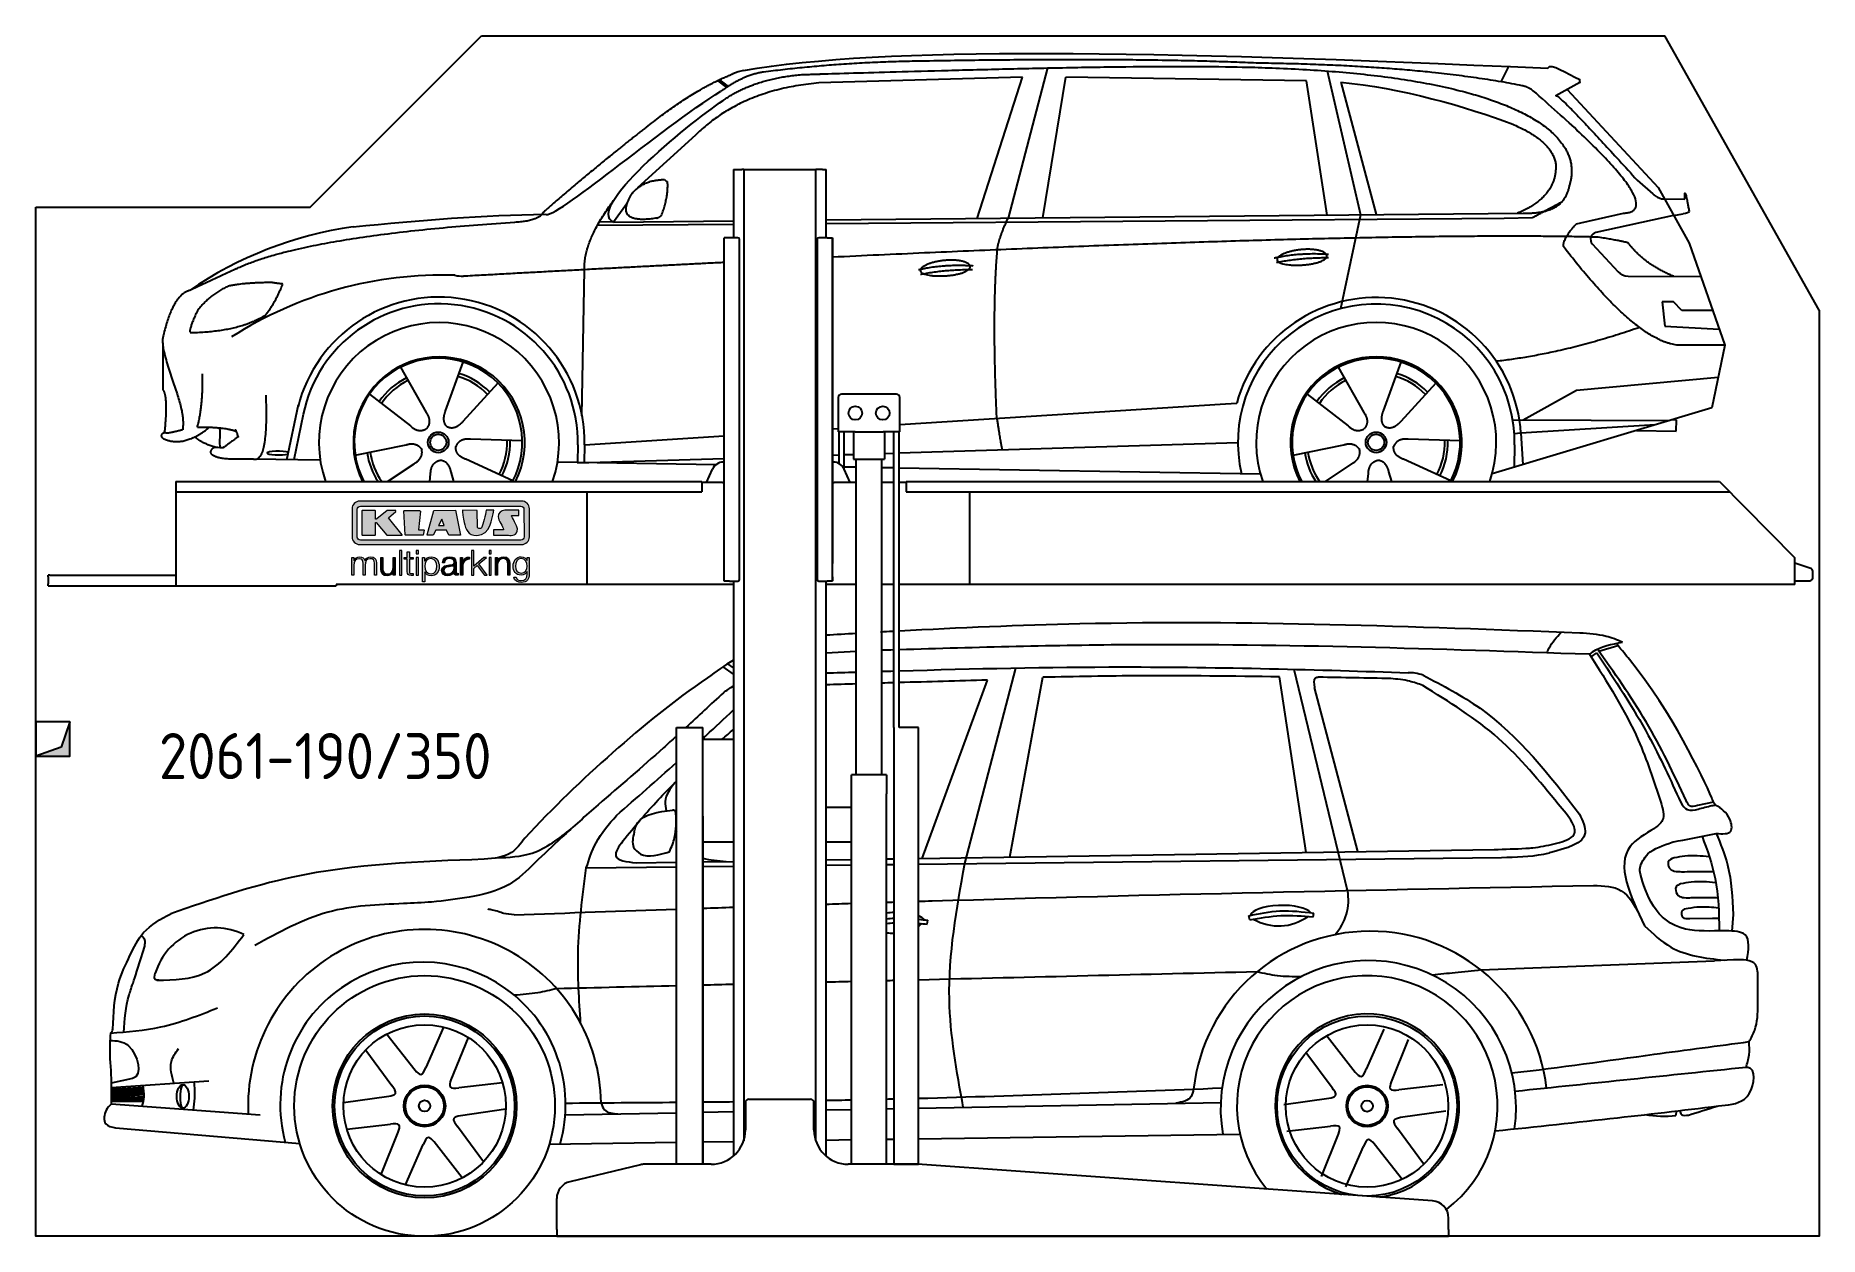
# Model space of a CAD drawing. Header units: millimetres. Extents: x 200 to 5400, y -100 to 3400.
import ezdxf

# ---------------------------------------------------------------- set-up
doc = ezdxf.new("R2010")
doc.units = ezdxf.units.MM
for name, color, linetype in [('breakthrough', 1, 'Continuous'), ('Car', 10, 'Continuous'), ('Logo', 7, 'Continuous')]:
    doc.layers.add(name, color=color, linetype=linetype)
doc.styles.get("Standard").update_dxf_attribs({"font": 'ISOCP.SHX'})

msp = doc.modelspace()

# ---------------------------------------------------------------- texts
msp.add_text('2061-190/350', height=134.4).set_placement((559.3, 1232.8))

# ---------------------------------------------------------------- blocks, each defined once
blk = doc.blocks.new('KLAUS')
at = {"layer": 'Logo'}
h = blk.add_hatch(color=8, dxfattribs=at)
h.dxf.hatch_style = 2
edge = h.paths.add_edge_path()
edge.add_spline(control_points=[(3.6, 29.09), (2.88, 29.09), (2.3, 28.51), (2.3, 27.8), (2.3, 27.8), (2.3, 16.11), (2.3, 16.11), (2.3, 15.39), (2.88, 14.81), (3.6, 14.81), (3.6, 14.81), (71.16, 14.81), (71.16, 14.81), (71.88, 14.81), (72.46, 15.39), (72.46, 16.11), (72.46, 16.11), (72.46, 27.8), (72.46, 27.8), (72.46, 28.51), (71.88, 29.09), (71.16, 29.09), (71.16, 29.09), (3.6, 29.09), (3.6, 29.09), (3.6, 29.09), (3.6, 29.09), (3.6, 29.09)], knot_values=[0, 0, 0, 0, 1, 1, 1, 2, 2, 2, 3, 3, 3, 4, 4, 4, 5, 5, 5, 6, 6, 6, 7, 7, 7, 8, 8, 8, 9, 9, 9, 9], degree=3, periodic=0)
edge = h.paths.add_edge_path()
edge.add_spline(control_points=[(3.35, 31.23), (3.35, 31.23), (71.47, 31.23), (71.47, 31.23), (73.26, 31.23), (74.71, 29.77), (74.71, 27.99), (74.71, 27.99), (74.71, 16.17), (74.71, 16.17), (74.71, 14.38), (73.26, 12.93), (71.47, 12.93), (71.47, 12.93), (3.35, 12.93), (3.35, 12.93), (1.56, 12.93), (0.11, 14.38), (0.11, 16.17), (0.11, 16.17), (0.11, 27.99), (0.11, 27.99), (0.11, 29.77), (1.56, 31.23), (3.35, 31.23), (3.35, 31.23), (3.35, 31.23), (3.35, 31.23)], knot_values=[0, 0, 0, 0, 1, 1, 1, 2, 2, 2, 3, 3, 3, 4, 4, 4, 5, 5, 5, 6, 6, 6, 7, 7, 7, 8, 8, 8, 9, 9, 9, 9], degree=3, periodic=0)
h = blk.add_hatch(color=8, dxfattribs=at)
h.dxf.hatch_style = 2
edge = h.paths.add_edge_path()
edge.add_spline(control_points=[(4.5, 27.33), (4.5, 27.33), (9.7, 27.33), (9.7, 27.33), (9.84, 27.33), (9.96, 27.22), (9.96, 27.08), (9.96, 27.08), (9.96, 23.69), (9.96, 23.69), (9.96, 23.69), (9.94, 23.64), (10.04, 23.59), (10.14, 23.53), (10.2, 23.57), (10.2, 23.57), (10.2, 23.57), (10.51, 23.75), (10.51, 23.75), (10.51, 23.75), (14.94, 27.33), (14.94, 27.33), (14.94, 27.33), (18.41, 27.33), (18.41, 27.33), (18.41, 27.33), (18.49, 27.33), (18.56, 27.2), (18.65, 27.04), (18.53, 26.91), (18.53, 26.91), (18.53, 26.91), (15.49, 24.11), (15.49, 24.11), (15.49, 24.11), (21.14, 17.06), (21.14, 17.06), (21.14, 17.06), (21.13, 16.91), (21.13, 16.91), (21.08, 16.84), (20.99, 16.82), (20.99, 16.82), (20.99, 16.82), (14.7, 16.82), (14.7, 16.82), (14.7, 16.82), (10.26, 22.17), (10.26, 22.17), (10.26, 22.17), (10.19, 22.24), (10.08, 22.21), (9.97, 22.18), (9.96, 22.11), (9.96, 22.11), (9.96, 22.11), (9.96, 17.08), (9.96, 17.08), (9.96, 16.94), (9.84, 16.82), (9.7, 16.82), (9.7, 16.82), (4.5, 16.82), (4.5, 16.82), (4.36, 16.82), (4.25, 16.94), (4.25, 17.08), (4.25, 17.08), (4.25, 27.08), (4.25, 27.08), (4.25, 27.22), (4.36, 27.33), (4.5, 27.33), (4.5, 27.33), (4.5, 27.33), (4.5, 27.33)], knot_values=[0, 0, 0, 0, 1, 1, 1, 2, 2, 2, 3, 3, 3, 4, 4, 4, 5, 5, 5, 6, 6, 6, 7, 7, 7, 8, 8, 8, 9, 9, 9, 10, 10, 10, 11, 11, 11, 12, 12, 12, 13, 13, 13, 14, 14, 14, 15, 15, 15, 16, 16, 16, 17, 17, 17, 18, 18, 18, 19, 19, 19, 20, 20, 20, 21, 21, 21, 22, 22, 22, 23, 23, 23, 24, 24, 24, 25, 25, 25, 25], degree=3, periodic=0)
h = blk.add_hatch(color=8, dxfattribs=at)
h.dxf.hatch_style = 2
h.paths.add_polyline_path([(22.42, 17.06), (21.97, 27.15), (22.24, 27.33), (28.55, 27.33), (28.86, 26.97), (28.01, 19.08), (30.26, 19.07), (30.44, 18.95), (30.08, 16.95), (29.49, 16.82), (22.6, 16.82)])
h = blk.add_hatch(color=8, dxfattribs=at)
h.paths.add_polyline_path([(36.52, 21.01), (38.93, 21.01), (37.87, 23.57)])
h.paths.add_polyline_path([(34.52, 27.33), (43.65, 27.33), (45.76, 16.94), (45.57, 16.82), (40.83, 16.82), (39.89, 18.95), (35.42, 18.95), (34.27, 16.82), (31.78, 16.82), (31.66, 17)])
h = blk.add_hatch(color=8, dxfattribs=at)
h.dxf.hatch_style = 2
edge = h.paths.add_edge_path()
edge.add_spline(control_points=[(52.69, 27.32), (52.69, 27.32), (52.88, 20.14), (52.88, 20.14), (53.01, 19.89), (53.2, 19.77), (53.43, 19.71), (53.91, 19.59), (54.43, 19.57), (54.64, 20.03), (55.23, 21.34), (56.27, 25.45), (56.6, 27.33), (56.6, 27.33), (59.77, 27.33), (59.77, 27.33), (58.77, 23.9), (58.56, 16.82), (52.63, 16.76), (48.72, 16.72), (48.01, 19.35), (47.27, 22.24), (46.89, 23.68), (46.54, 27.33), (46.54, 27.33), (46.54, 27.33), (52.69, 27.32), (52.69, 27.32), (52.69, 27.32), (52.69, 27.32), (52.69, 27.32)], knot_values=[0, 0, 0, 0, 1, 1, 1, 2, 2, 2, 3, 3, 3, 4, 4, 4, 5, 5, 5, 6, 6, 6, 7, 7, 7, 8, 8, 8, 9, 9, 9, 10, 10, 10, 10], degree=3, periodic=0)
h = blk.add_hatch(color=8, dxfattribs=at)
h.dxf.hatch_style = 2
edge = h.paths.add_edge_path()
edge.add_spline(control_points=[(64.46, 27.33), (64.46, 27.33), (70.31, 27.33), (70.31, 27.33), (70.31, 26.52), (70.31, 26.02), (70.31, 25.12), (70.31, 25.12), (67.3, 25.12), (67.3, 25.12), (67.24, 25.04), (67.25, 25.11), (67.25, 24.91), (67.25, 24.88), (69.73, 20.38), (69.73, 19.57), (69.73, 16.4), (67.22, 16.81), (65.9, 16.82), (65.9, 16.82), (59.59, 16.82), (59.59, 16.82), (59.59, 17.76), (59.59, 18.23), (59.59, 19.14), (59.59, 19.14), (63.75, 19.14), (63.75, 19.14), (63.82, 19.22), (63.81, 19.11), (63.81, 19.31), (63.81, 20.32), (61.58, 23.06), (61.58, 24.63), (61.58, 26.33), (62.83, 27.34), (64.46, 27.33), (64.46, 27.33), (64.46, 27.33), (64.46, 27.33)], knot_values=[0, 0, 0, 0, 1, 1, 1, 2, 2, 2, 3, 3, 3, 4, 4, 4, 5, 5, 5, 6, 6, 6, 7, 7, 7, 8, 8, 8, 9, 9, 9, 10, 10, 10, 11, 11, 11, 12, 12, 12, 13, 13, 13, 13], degree=3, periodic=0)
h = blk.add_hatch(color=30, dxfattribs=at)
h.dxf.hatch_style = 2
edge = h.paths.add_edge_path()
edge.add_spline(control_points=[(0, 0), (0, 0), (0.92, 0), (0.92, 0), (0.92, 0), (0.92, 4.22), (0.92, 4.22), (0.94, 5.8), (1.58, 7), (3.18, 7), (4.35, 7), (4.77, 6.15), (4.76, 5.12), (4.76, 5.12), (4.76, 0), (4.76, 0), (4.76, 0), (5.68, 0), (5.68, 0), (5.68, 0), (5.68, 4.27), (5.68, 4.27), (5.68, 5.68), (6.14, 7), (7.73, 7), (9.05, 7), (9.52, 6.32), (9.52, 5.08), (9.52, 5.08), (9.52, 0), (9.52, 0), (9.52, 0), (10.44, 0), (10.44, 0), (10.44, 0), (10.44, 5.12), (10.44, 5.12), (10.44, 6.91), (9.59, 7.77), (7.94, 7.77), (6.94, 7.77), (5.99, 7.29), (5.54, 6.3), (5.26, 7.29), (4.36, 7.77), (3.37, 7.77), (2.17, 7.77), (1.38, 7.19), (0.89, 6.28), (0.89, 6.28), (0.85, 6.28), (0.85, 6.28), (0.85, 6.28), (0.85, 7.55), (0.85, 7.55), (0.85, 7.55), (0, 7.55), (0, 7.55), (0, 7.55), (0, 0), (0, 0), (0, 0), (0, 0), (0, 0)], knot_values=[0, 0, 0, 0, 1, 1, 1, 2, 2, 2, 3, 3, 3, 4, 4, 4, 5, 5, 5, 6, 6, 6, 7, 7, 7, 8, 8, 8, 9, 9, 9, 10, 10, 10, 11, 11, 11, 12, 12, 12, 13, 13, 13, 14, 14, 14, 15, 15, 15, 16, 16, 16, 17, 17, 17, 18, 18, 18, 19, 19, 19, 20, 20, 20, 21, 21, 21, 21], degree=3, periodic=0)
h = blk.add_hatch(color=30, dxfattribs=at)
h.dxf.hatch_style = 2
edge = h.paths.add_edge_path()
edge.add_spline(control_points=[(18.31, 7.55), (18.31, 7.55), (17.39, 7.55), (17.39, 7.55), (17.39, 7.55), (17.39, 3.59), (17.39, 3.59), (17.39, 2.05), (16.7, 0.56), (15.12, 0.56), (13.66, 0.56), (13.15, 1.27), (13.1, 2.64), (13.1, 2.64), (13.1, 7.55), (13.1, 7.55), (13.1, 7.55), (12.18, 7.55), (12.18, 7.55), (12.18, 7.55), (12.18, 2.65), (12.18, 2.65), (12.18, 0.89), (12.93, -0.22), (14.83, -0.22), (15.96, -0.22), (16.95, 0.35), (17.44, 1.36), (17.44, 1.36), (17.47, 1.36), (17.47, 1.36), (17.47, 1.36), (17.47, 0), (17.47, 0), (17.47, 0), (18.31, 0), (18.31, 0), (18.31, 0), (18.31, 7.55), (18.31, 7.55), (18.31, 7.55), (18.31, 7.55), (18.31, 7.55)], knot_values=[0, 0, 0, 0, 1, 1, 1, 2, 2, 2, 3, 3, 3, 4, 4, 4, 5, 5, 5, 6, 6, 6, 7, 7, 7, 8, 8, 8, 9, 9, 9, 10, 10, 10, 11, 11, 11, 12, 12, 12, 13, 13, 13, 14, 14, 14, 14], degree=3, periodic=0)
h = blk.add_hatch(color=30, dxfattribs=at)
h.dxf.hatch_style = 2
h.paths.add_polyline_path([(20.07, 0), (20.99, 0), (20.99, 10.45), (20.07, 10.45)])
h = blk.add_hatch(color=30, dxfattribs=at)
h.dxf.hatch_style = 2
edge = h.paths.add_edge_path()
edge.add_spline(control_points=[(24.22, 9.82), (24.22, 9.82), (23.3, 9.82), (23.3, 9.82), (23.3, 9.82), (23.3, 7.55), (23.3, 7.55), (23.3, 7.55), (21.98, 7.55), (21.98, 7.55), (21.98, 7.55), (21.98, 6.78), (21.98, 6.78), (21.98, 6.78), (23.3, 6.78), (23.3, 6.78), (23.3, 6.78), (23.3, 1.61), (23.3, 1.61), (23.28, 0.32), (23.71, -0.09), (24.94, -0.09), (25.22, -0.09), (25.48, -0.06), (25.76, -0.06), (25.76, -0.06), (25.76, 0.73), (25.76, 0.73), (25.5, 0.7), (25.23, 0.69), (24.97, 0.69), (24.31, 0.73), (24.22, 1.08), (24.22, 1.68), (24.22, 1.68), (24.22, 6.78), (24.22, 6.78), (24.22, 6.78), (25.76, 6.78), (25.76, 6.78), (25.76, 6.78), (25.76, 7.55), (25.76, 7.55), (25.76, 7.55), (24.22, 7.55), (24.22, 7.55), (24.22, 7.55), (24.22, 9.82), (24.22, 9.82), (24.22, 9.82), (24.22, 9.82), (24.22, 9.82)], knot_values=[0, 0, 0, 0, 1, 1, 1, 2, 2, 2, 3, 3, 3, 4, 4, 4, 5, 5, 5, 6, 6, 6, 7, 7, 7, 8, 8, 8, 9, 9, 9, 10, 10, 10, 11, 11, 11, 12, 12, 12, 13, 13, 13, 14, 14, 14, 15, 15, 15, 16, 16, 16, 17, 17, 17, 17], degree=3, periodic=0)
h = blk.add_hatch(color=30, dxfattribs=at)
h.paths.add_polyline_path([(27.1, 0), (28.03, 0), (28.03, 7.55), (27.1, 7.55)])
h.paths.add_polyline_path([(27.1, 8.98), (28.03, 8.98), (28.03, 10.45), (27.1, 10.45)])
h = blk.add_hatch(color=30, dxfattribs=at)
edge = h.paths.add_edge_path()
edge.add_spline(control_points=[(35.84, 3.78), (35.84, 2.21), (35.12, 0.56), (33.37, 0.56), (31.4, 0.56), (30.72, 2.21), (30.72, 3.78), (30.72, 5.49), (31.33, 7), (33.37, 7), (35.12, 7), (35.84, 5.34), (35.84, 3.78), (35.84, 3.78), (35.84, 3.78), (35.84, 3.78)], knot_values=[0, 0, 0, 0, 1, 1, 1, 2, 2, 2, 3, 3, 3, 4, 4, 4, 5, 5, 5, 5], degree=3, periodic=0)
edge = h.paths.add_edge_path()
edge.add_spline(control_points=[(29.79, -2.8), (29.79, -2.8), (30.72, -2.8), (30.72, -2.8), (30.72, -2.8), (30.72, 1.43), (30.72, 1.43), (30.72, 1.43), (30.74, 1.43), (30.74, 1.43), (31.14, 0.35), (32.24, -0.22), (33.37, -0.22), (35.66, -0.22), (36.76, 1.64), (36.76, 3.78), (36.76, 5.91), (35.66, 7.77), (33.37, 7.77), (32.15, 7.77), (31.1, 7.14), (30.67, 6.12), (30.67, 6.12), (30.64, 6.12), (30.64, 6.12), (30.64, 6.12), (30.64, 7.55), (30.64, 7.55), (30.64, 7.55), (29.79, 7.55), (29.79, 7.55), (29.79, 7.55), (29.79, -2.8), (29.79, -2.8), (29.79, -2.8), (29.79, -2.8), (29.79, -2.8)], knot_values=[0, 0, 0, 0, 1, 1, 1, 2, 2, 2, 3, 3, 3, 4, 4, 4, 5, 5, 5, 6, 6, 6, 7, 7, 7, 8, 8, 8, 9, 9, 9, 10, 10, 10, 11, 11, 11, 12, 12, 12, 12], degree=3, periodic=0)
h = blk.add_hatch(color=30, dxfattribs=at)
edge = h.paths.add_edge_path()
edge.add_spline(control_points=[(43.03, 2.93), (43.04, 1.45), (41.8, 0.56), (40.39, 0.56), (39.53, 0.56), (38.71, 1.13), (38.71, 2.05), (38.71, 3.53), (40.66, 3.51), (42.22, 3.79), (42.47, 3.84), (42.88, 3.91), (43, 4.13), (43, 4.13), (43.03, 4.13), (43.03, 4.13), (43.03, 4.13), (43.03, 2.93), (43.03, 2.93), (43.03, 2.93), (43.03, 2.93), (43.03, 2.93)], knot_values=[0, 0, 0, 0, 1, 1, 1, 2, 2, 2, 3, 3, 3, 4, 4, 4, 5, 5, 5, 6, 6, 6, 7, 7, 7, 7], degree=3, periodic=0)
edge = h.paths.add_edge_path()
edge.add_spline(control_points=[(39.03, 5.24), (39.06, 6.47), (39.91, 7), (41.05, 7), (42.14, 7), (43.03, 6.69), (43.03, 5.45), (43.03, 4.61), (42.6, 4.51), (41.84, 4.42), (39.85, 4.19), (37.79, 4.11), (37.79, 1.99), (37.79, 0.47), (38.93, -0.22), (40.32, -0.22), (41.77, -0.22), (42.43, 0.34), (43.07, 1.32), (43.07, 1.32), (43.1, 1.32), (43.1, 1.32), (43.1, 0.53), (43.25, 0), (44.19, 0), (44.43, 0), (44.58, 0.01), (44.79, 0.06), (44.79, 0.06), (44.79, 0.83), (44.79, 0.83), (44.71, 0.81), (44.6, 0.78), (44.49, 0.78), (44.13, 0.78), (43.95, 0.98), (43.95, 1.33), (43.95, 1.33), (43.95, 5.34), (43.95, 5.34), (43.95, 7.36), (42.5, 7.77), (41.17, 7.77), (39.44, 7.77), (38.2, 7.01), (38.11, 5.24), (38.11, 5.24), (39.03, 5.24), (39.03, 5.24), (39.03, 5.24), (39.03, 5.24), (39.03, 5.24)], knot_values=[0, 0, 0, 0, 1, 1, 1, 2, 2, 2, 3, 3, 3, 4, 4, 4, 5, 5, 5, 6, 6, 6, 7, 7, 7, 8, 8, 8, 9, 9, 9, 10, 10, 10, 11, 11, 11, 12, 12, 12, 13, 13, 13, 14, 14, 14, 15, 15, 15, 16, 16, 16, 17, 17, 17, 17], degree=3, periodic=0)
h = blk.add_hatch(color=30, dxfattribs=at)
h.dxf.hatch_style = 2
edge = h.paths.add_edge_path()
edge.add_spline(control_points=[(45.79, 0), (45.79, 0), (46.71, 0), (46.71, 0), (46.71, 0), (46.71, 4.03), (46.71, 4.03), (46.71, 5.59), (47.85, 6.82), (49.52, 6.73), (49.52, 6.73), (49.52, 7.66), (49.52, 7.66), (48.16, 7.72), (47.14, 7), (46.67, 5.78), (46.67, 5.78), (46.64, 5.78), (46.64, 5.78), (46.64, 5.78), (46.64, 7.55), (46.64, 7.55), (46.64, 7.55), (45.79, 7.55), (45.79, 7.55), (45.79, 7.55), (45.79, 0), (45.79, 0), (45.79, 0), (45.79, 0), (45.79, 0)], knot_values=[0, 0, 0, 0, 1, 1, 1, 2, 2, 2, 3, 3, 3, 4, 4, 4, 5, 5, 5, 6, 6, 6, 7, 7, 7, 8, 8, 8, 9, 9, 9, 10, 10, 10, 10], degree=3, periodic=0)
h = blk.add_hatch(color=30, dxfattribs=at)
h.dxf.hatch_style = 2
h.paths.add_polyline_path([(50.4, 0), (51.32, 0), (51.32, 2.87), (52.82, 4.11), (55.8, 0), (56.96, 0), (53.52, 4.76), (56.74, 7.55), (55.51, 7.55), (51.32, 3.89), (51.32, 10.45), (50.4, 10.45)])
h = blk.add_hatch(color=30, dxfattribs=at)
h.paths.add_polyline_path([(57.74, 0), (58.66, 0), (58.66, 7.55), (57.74, 7.55)])
h.paths.add_polyline_path([(57.74, 8.98), (58.66, 8.98), (58.66, 10.45), (57.74, 10.45)])
h = blk.add_hatch(color=30, dxfattribs=at)
h.dxf.hatch_style = 2
edge = h.paths.add_edge_path()
edge.add_spline(control_points=[(60.41, 0), (60.41, 0), (61.33, 0), (61.33, 0), (61.33, 0), (61.33, 4.41), (61.33, 4.41), (61.36, 5.89), (62.24, 7), (63.7, 7), (65.2, 7), (65.62, 6.02), (65.62, 4.71), (65.62, 4.71), (65.62, 0), (65.62, 0), (65.62, 0), (66.54, 0), (66.54, 0), (66.54, 0), (66.54, 4.86), (66.54, 4.86), (66.54, 6.66), (65.9, 7.77), (63.78, 7.77), (62.71, 7.77), (61.7, 7.16), (61.36, 6.25), (61.36, 6.25), (61.33, 6.25), (61.33, 6.25), (61.33, 6.25), (61.33, 7.55), (61.33, 7.55), (61.33, 7.55), (60.41, 7.55), (60.41, 7.55), (60.41, 7.55), (60.41, 0), (60.41, 0), (60.41, 0), (60.41, 0), (60.41, 0)], knot_values=[0, 0, 0, 0, 1, 1, 1, 2, 2, 2, 3, 3, 3, 4, 4, 4, 5, 5, 5, 6, 6, 6, 7, 7, 7, 8, 8, 8, 9, 9, 9, 10, 10, 10, 11, 11, 11, 12, 12, 12, 13, 13, 13, 14, 14, 14, 14], degree=3, periodic=0)
h = blk.add_hatch(color=30, dxfattribs=at)
edge = h.paths.add_edge_path()
edge.add_spline(control_points=[(71.32, 0.86), (69.62, 0.86), (68.83, 2.34), (68.83, 3.86), (68.83, 5.43), (69.56, 7), (71.32, 7), (73.06, 7), (73.75, 5.34), (73.75, 3.86), (73.75, 2.33), (72.91, 0.86), (71.32, 0.86), (71.32, 0.86), (71.32, 0.86), (71.32, 0.86)], knot_values=[0, 0, 0, 0, 1, 1, 1, 2, 2, 2, 3, 3, 3, 4, 4, 4, 5, 5, 5, 5], degree=3, periodic=0)
edge = h.paths.add_edge_path()
edge.add_spline(control_points=[(74.67, 7.55), (74.67, 7.55), (73.75, 7.55), (73.75, 7.55), (73.75, 7.55), (73.75, 6.25), (73.75, 6.25), (73.75, 6.25), (73.72, 6.25), (73.72, 6.25), (73.35, 7.09), (72.41, 7.77), (71.32, 7.77), (69.13, 7.77), (67.9, 6.05), (67.9, 3.97), (67.9, 1.82), (68.9, 0.09), (71.32, 0.09), (72.4, 0.09), (73.29, 0.72), (73.72, 1.64), (73.72, 1.64), (73.75, 1.64), (73.75, 1.64), (73.75, 1.64), (73.75, 0.61), (73.75, 0.61), (73.75, -1.23), (73.01, -2.24), (71.32, -2.24), (70.29, -2.24), (69.31, -1.85), (69.1, -0.73), (69.1, -0.73), (68.18, -0.73), (68.18, -0.73), (68.31, -2.34), (69.81, -3.02), (71.32, -3.02), (73.79, -3.02), (74.65, -1.64), (74.67, 0.61), (74.67, 0.61), (74.67, 7.55), (74.67, 7.55), (74.67, 7.55), (74.67, 7.55), (74.67, 7.55)], knot_values=[0, 0, 0, 0, 1, 1, 1, 2, 2, 2, 3, 3, 3, 4, 4, 4, 5, 5, 5, 6, 6, 6, 7, 7, 7, 8, 8, 8, 9, 9, 9, 10, 10, 10, 11, 11, 11, 12, 12, 12, 13, 13, 13, 14, 14, 14, 15, 15, 15, 16, 16, 16, 16], degree=3, periodic=0)
at = {"layer": 'Logo', "lineweight": 0}
for points in [[(22.42, 17.06), (21.97, 27.15), (22.24, 27.33), (28.55, 27.33), (28.86, 26.97), (28.01, 19.08), (30.26, 19.07), (30.44, 18.95), (30.08, 16.95), (29.49, 16.82), (22.6, 16.82), (22.42, 17.06), (22.42, 17.06)], [(34.52, 27.33), (43.65, 27.33), (45.76, 16.94), (45.57, 16.82), (40.83, 16.82), (39.89, 18.95), (35.42, 18.95), (34.27, 16.82), (31.78, 16.82), (31.66, 17), (34.52, 27.33), (34.52, 27.33)], [(36.52, 21.01), (38.93, 21.01), (37.87, 23.57), (36.52, 21.01), (36.52, 21.01)], [(20.07, 0), (20.99, 0), (20.99, 10.45), (20.07, 10.45), (20.07, 0), (20.07, 0)], [(27.1, 8.98), (28.03, 8.98), (28.03, 10.45), (27.1, 10.45), (27.1, 8.98), (27.1, 8.98)], [(27.1, 0), (28.03, 0), (28.03, 7.55), (27.1, 7.55), (27.1, 0), (27.1, 0)], [(50.4, 0), (51.32, 0), (51.32, 2.87), (52.82, 4.11), (55.8, 0), (56.96, 0), (53.52, 4.76), (56.74, 7.55), (55.51, 7.55), (51.32, 3.89), (51.32, 10.45), (50.4, 10.45), (50.4, 0), (50.4, 0)], [(57.74, 8.98), (58.66, 8.98), (58.66, 10.45), (57.74, 10.45), (57.74, 8.98), (57.74, 8.98)], [(57.74, 0), (58.66, 0), (58.66, 7.55), (57.74, 7.55), (57.74, 0), (57.74, 0)]]:
    blk.add_lwpolyline(points, dxfattribs=at)
for points, knots in [([(3.35, 31.23), (3.35, 31.23), (71.47, 31.23), (71.47, 31.23), (73.26, 31.23), (74.71, 29.77), (74.71, 27.99), (74.71, 27.99), (74.71, 16.17), (74.71, 16.17), (74.71, 14.38), (73.26, 12.93), (71.47, 12.93), (71.47, 12.93), (3.35, 12.93), (3.35, 12.93), (1.56, 12.93), (0.11, 14.38), (0.11, 16.17), (0.11, 16.17), (0.11, 27.99), (0.11, 27.99), (0.11, 29.77), (1.56, 31.23), (3.35, 31.23), (3.35, 31.23), (3.35, 31.23), (3.35, 31.23)], [0, 0, 0, 0, 1, 1, 1, 2, 2, 2, 3, 3, 3, 4, 4, 4, 5, 5, 5, 6, 6, 6, 7, 7, 7, 8, 8, 8, 9, 9, 9, 9]), ([(3.6, 29.09), (2.88, 29.09), (2.3, 28.51), (2.3, 27.8), (2.3, 27.8), (2.3, 16.11), (2.3, 16.11), (2.3, 15.39), (2.88, 14.81), (3.6, 14.81), (3.6, 14.81), (71.16, 14.81), (71.16, 14.81), (71.88, 14.81), (72.46, 15.39), (72.46, 16.11), (72.46, 16.11), (72.46, 27.8), (72.46, 27.8), (72.46, 28.51), (71.88, 29.09), (71.16, 29.09), (71.16, 29.09), (3.6, 29.09), (3.6, 29.09), (3.6, 29.09), (3.6, 29.09), (3.6, 29.09)], [0, 0, 0, 0, 1, 1, 1, 2, 2, 2, 3, 3, 3, 4, 4, 4, 5, 5, 5, 6, 6, 6, 7, 7, 7, 8, 8, 8, 9, 9, 9, 9]), ([(4.5, 27.33), (4.5, 27.33), (9.7, 27.33), (9.7, 27.33), (9.84, 27.33), (9.96, 27.22), (9.96, 27.08), (9.96, 27.08), (9.96, 23.69), (9.96, 23.69), (9.96, 23.69), (9.94, 23.64), (10.04, 23.59), (10.14, 23.53), (10.2, 23.57), (10.2, 23.57), (10.2, 23.57), (10.51, 23.75), (10.51, 23.75), (10.51, 23.75), (14.94, 27.33), (14.94, 27.33), (14.94, 27.33), (18.41, 27.33), (18.41, 27.33), (18.41, 27.33), (18.49, 27.33), (18.56, 27.2), (18.65, 27.04), (18.53, 26.91), (18.53, 26.91), (18.53, 26.91), (15.49, 24.11), (15.49, 24.11), (15.49, 24.11), (21.14, 17.06), (21.14, 17.06), (21.14, 17.06), (21.13, 16.91), (21.13, 16.91), (21.08, 16.84), (20.99, 16.82), (20.99, 16.82), (20.99, 16.82), (14.7, 16.82), (14.7, 16.82), (14.7, 16.82), (10.26, 22.17), (10.26, 22.17), (10.26, 22.17), (10.19, 22.24), (10.08, 22.21), (9.97, 22.18), (9.96, 22.11), (9.96, 22.11), (9.96, 22.11), (9.96, 17.08), (9.96, 17.08), (9.96, 16.94), (9.84, 16.82), (9.7, 16.82), (9.7, 16.82), (4.5, 16.82), (4.5, 16.82), (4.36, 16.82), (4.25, 16.94), (4.25, 17.08), (4.25, 17.08), (4.25, 27.08), (4.25, 27.08), (4.25, 27.22), (4.36, 27.33), (4.5, 27.33), (4.5, 27.33), (4.5, 27.33), (4.5, 27.33)], [0, 0, 0, 0, 1, 1, 1, 2, 2, 2, 3, 3, 3, 4, 4, 4, 5, 5, 5, 6, 6, 6, 7, 7, 7, 8, 8, 8, 9, 9, 9, 10, 10, 10, 11, 11, 11, 12, 12, 12, 13, 13, 13, 14, 14, 14, 15, 15, 15, 16, 16, 16, 17, 17, 17, 18, 18, 18, 19, 19, 19, 20, 20, 20, 21, 21, 21, 22, 22, 22, 23, 23, 23, 24, 24, 24, 25, 25, 25, 25]), ([(52.69, 27.32), (52.69, 27.32), (52.88, 20.14), (52.88, 20.14), (53.01, 19.89), (53.2, 19.77), (53.43, 19.71), (53.91, 19.59), (54.43, 19.57), (54.64, 20.03), (55.23, 21.34), (56.27, 25.45), (56.6, 27.33), (56.6, 27.33), (59.77, 27.33), (59.77, 27.33), (58.77, 23.9), (58.56, 16.82), (52.63, 16.76), (48.72, 16.72), (48.01, 19.35), (47.27, 22.24), (46.89, 23.68), (46.54, 27.33), (46.54, 27.33), (46.54, 27.33), (52.69, 27.32), (52.69, 27.32), (52.69, 27.32), (52.69, 27.32), (52.69, 27.32)], [0, 0, 0, 0, 1, 1, 1, 2, 2, 2, 3, 3, 3, 4, 4, 4, 5, 5, 5, 6, 6, 6, 7, 7, 7, 8, 8, 8, 9, 9, 9, 10, 10, 10, 10]), ([(64.46, 27.33), (64.46, 27.33), (70.31, 27.33), (70.31, 27.33), (70.31, 26.52), (70.31, 26.02), (70.31, 25.12), (70.31, 25.12), (67.3, 25.12), (67.3, 25.12), (67.24, 25.04), (67.25, 25.11), (67.25, 24.91), (67.25, 24.88), (69.73, 20.38), (69.73, 19.57), (69.73, 16.4), (67.22, 16.81), (65.9, 16.82), (65.9, 16.82), (59.59, 16.82), (59.59, 16.82), (59.59, 17.76), (59.59, 18.23), (59.59, 19.14), (59.59, 19.14), (63.75, 19.14), (63.75, 19.14), (63.82, 19.22), (63.81, 19.11), (63.81, 19.31), (63.81, 20.32), (61.58, 23.06), (61.58, 24.63), (61.58, 26.33), (62.83, 27.34), (64.46, 27.33), (64.46, 27.33), (64.46, 27.33), (64.46, 27.33)], [0, 0, 0, 0, 1, 1, 1, 2, 2, 2, 3, 3, 3, 4, 4, 4, 5, 5, 5, 6, 6, 6, 7, 7, 7, 8, 8, 8, 9, 9, 9, 10, 10, 10, 11, 11, 11, 12, 12, 12, 13, 13, 13, 13]), ([(0, 0), (0, 0), (0.92, 0), (0.92, 0), (0.92, 0), (0.92, 4.22), (0.92, 4.22), (0.94, 5.8), (1.58, 7), (3.18, 7), (4.35, 7), (4.77, 6.15), (4.76, 5.12), (4.76, 5.12), (4.76, 0), (4.76, 0), (4.76, 0), (5.68, 0), (5.68, 0), (5.68, 0), (5.68, 4.27), (5.68, 4.27), (5.68, 5.68), (6.14, 7), (7.73, 7), (9.05, 7), (9.52, 6.32), (9.52, 5.08), (9.52, 5.08), (9.52, 0), (9.52, 0), (9.52, 0), (10.44, 0), (10.44, 0), (10.44, 0), (10.44, 5.12), (10.44, 5.12), (10.44, 6.91), (9.59, 7.77), (7.94, 7.77), (6.94, 7.77), (5.99, 7.29), (5.54, 6.3), (5.26, 7.29), (4.36, 7.77), (3.37, 7.77), (2.17, 7.77), (1.38, 7.19), (0.89, 6.28), (0.89, 6.28), (0.85, 6.28), (0.85, 6.28), (0.85, 6.28), (0.85, 7.55), (0.85, 7.55), (0.85, 7.55), (0, 7.55), (0, 7.55), (0, 7.55), (0, 0), (0, 0), (0, 0), (0, 0), (0, 0)], [0, 0, 0, 0, 1, 1, 1, 2, 2, 2, 3, 3, 3, 4, 4, 4, 5, 5, 5, 6, 6, 6, 7, 7, 7, 8, 8, 8, 9, 9, 9, 10, 10, 10, 11, 11, 11, 12, 12, 12, 13, 13, 13, 14, 14, 14, 15, 15, 15, 16, 16, 16, 17, 17, 17, 18, 18, 18, 19, 19, 19, 20, 20, 20, 21, 21, 21, 21]), ([(18.31, 7.55), (18.31, 7.55), (17.39, 7.55), (17.39, 7.55), (17.39, 7.55), (17.39, 3.59), (17.39, 3.59), (17.39, 2.05), (16.7, 0.56), (15.12, 0.56), (13.66, 0.56), (13.15, 1.27), (13.1, 2.64), (13.1, 2.64), (13.1, 7.55), (13.1, 7.55), (13.1, 7.55), (12.18, 7.55), (12.18, 7.55), (12.18, 7.55), (12.18, 2.65), (12.18, 2.65), (12.18, 0.89), (12.93, -0.22), (14.83, -0.22), (15.96, -0.22), (16.95, 0.35), (17.44, 1.36), (17.44, 1.36), (17.47, 1.36), (17.47, 1.36), (17.47, 1.36), (17.47, 0), (17.47, 0), (17.47, 0), (18.31, 0), (18.31, 0), (18.31, 0), (18.31, 7.55), (18.31, 7.55), (18.31, 7.55), (18.31, 7.55), (18.31, 7.55)], [0, 0, 0, 0, 1, 1, 1, 2, 2, 2, 3, 3, 3, 4, 4, 4, 5, 5, 5, 6, 6, 6, 7, 7, 7, 8, 8, 8, 9, 9, 9, 10, 10, 10, 11, 11, 11, 12, 12, 12, 13, 13, 13, 14, 14, 14, 14]), ([(24.22, 9.82), (24.22, 9.82), (23.3, 9.82), (23.3, 9.82), (23.3, 9.82), (23.3, 7.55), (23.3, 7.55), (23.3, 7.55), (21.98, 7.55), (21.98, 7.55), (21.98, 7.55), (21.98, 6.78), (21.98, 6.78), (21.98, 6.78), (23.3, 6.78), (23.3, 6.78), (23.3, 6.78), (23.3, 1.61), (23.3, 1.61), (23.28, 0.32), (23.71, -0.09), (24.94, -0.09), (25.22, -0.09), (25.48, -0.06), (25.76, -0.06), (25.76, -0.06), (25.76, 0.73), (25.76, 0.73), (25.5, 0.7), (25.23, 0.69), (24.97, 0.69), (24.31, 0.73), (24.22, 1.08), (24.22, 1.68), (24.22, 1.68), (24.22, 6.78), (24.22, 6.78), (24.22, 6.78), (25.76, 6.78), (25.76, 6.78), (25.76, 6.78), (25.76, 7.55), (25.76, 7.55), (25.76, 7.55), (24.22, 7.55), (24.22, 7.55), (24.22, 7.55), (24.22, 9.82), (24.22, 9.82), (24.22, 9.82), (24.22, 9.82), (24.22, 9.82)], [0, 0, 0, 0, 1, 1, 1, 2, 2, 2, 3, 3, 3, 4, 4, 4, 5, 5, 5, 6, 6, 6, 7, 7, 7, 8, 8, 8, 9, 9, 9, 10, 10, 10, 11, 11, 11, 12, 12, 12, 13, 13, 13, 14, 14, 14, 15, 15, 15, 16, 16, 16, 17, 17, 17, 17]), ([(29.79, -2.8), (29.79, -2.8), (30.72, -2.8), (30.72, -2.8), (30.72, -2.8), (30.72, 1.43), (30.72, 1.43), (30.72, 1.43), (30.74, 1.43), (30.74, 1.43), (31.14, 0.35), (32.24, -0.22), (33.37, -0.22), (35.66, -0.22), (36.76, 1.64), (36.76, 3.78), (36.76, 5.91), (35.66, 7.77), (33.37, 7.77), (32.15, 7.77), (31.1, 7.14), (30.67, 6.12), (30.67, 6.12), (30.64, 6.12), (30.64, 6.12), (30.64, 6.12), (30.64, 7.55), (30.64, 7.55), (30.64, 7.55), (29.79, 7.55), (29.79, 7.55), (29.79, 7.55), (29.79, -2.8), (29.79, -2.8), (29.79, -2.8), (29.79, -2.8), (29.79, -2.8)], [0, 0, 0, 0, 1, 1, 1, 2, 2, 2, 3, 3, 3, 4, 4, 4, 5, 5, 5, 6, 6, 6, 7, 7, 7, 8, 8, 8, 9, 9, 9, 10, 10, 10, 11, 11, 11, 12, 12, 12, 12]), ([(39.03, 5.24), (39.06, 6.47), (39.91, 7), (41.05, 7), (42.14, 7), (43.03, 6.69), (43.03, 5.45), (43.03, 4.61), (42.6, 4.51), (41.84, 4.42), (39.85, 4.19), (37.79, 4.11), (37.79, 1.99), (37.79, 0.47), (38.93, -0.22), (40.32, -0.22), (41.77, -0.22), (42.43, 0.34), (43.07, 1.32), (43.07, 1.32), (43.1, 1.32), (43.1, 1.32), (43.1, 0.53), (43.25, 0), (44.19, 0), (44.43, 0), (44.58, 0.01), (44.79, 0.06), (44.79, 0.06), (44.79, 0.83), (44.79, 0.83), (44.71, 0.81), (44.6, 0.78), (44.49, 0.78), (44.13, 0.78), (43.95, 0.98), (43.95, 1.33), (43.95, 1.33), (43.95, 5.34), (43.95, 5.34), (43.95, 7.36), (42.5, 7.77), (41.17, 7.77), (39.44, 7.77), (38.2, 7.01), (38.11, 5.24), (38.11, 5.24), (39.03, 5.24), (39.03, 5.24), (39.03, 5.24), (39.03, 5.24), (39.03, 5.24)], [0, 0, 0, 0, 1, 1, 1, 2, 2, 2, 3, 3, 3, 4, 4, 4, 5, 5, 5, 6, 6, 6, 7, 7, 7, 8, 8, 8, 9, 9, 9, 10, 10, 10, 11, 11, 11, 12, 12, 12, 13, 13, 13, 14, 14, 14, 15, 15, 15, 16, 16, 16, 17, 17, 17, 17]), ([(45.79, 0), (45.79, 0), (46.71, 0), (46.71, 0), (46.71, 0), (46.71, 4.03), (46.71, 4.03), (46.71, 5.59), (47.85, 6.82), (49.52, 6.73), (49.52, 6.73), (49.52, 7.66), (49.52, 7.66), (48.16, 7.72), (47.14, 7), (46.67, 5.78), (46.67, 5.78), (46.64, 5.78), (46.64, 5.78), (46.64, 5.78), (46.64, 7.55), (46.64, 7.55), (46.64, 7.55), (45.79, 7.55), (45.79, 7.55), (45.79, 7.55), (45.79, 0), (45.79, 0), (45.79, 0), (45.79, 0), (45.79, 0)], [0, 0, 0, 0, 1, 1, 1, 2, 2, 2, 3, 3, 3, 4, 4, 4, 5, 5, 5, 6, 6, 6, 7, 7, 7, 8, 8, 8, 9, 9, 9, 10, 10, 10, 10]), ([(60.41, 0), (60.41, 0), (61.33, 0), (61.33, 0), (61.33, 0), (61.33, 4.41), (61.33, 4.41), (61.36, 5.89), (62.24, 7), (63.7, 7), (65.2, 7), (65.62, 6.02), (65.62, 4.71), (65.62, 4.71), (65.62, 0), (65.62, 0), (65.62, 0), (66.54, 0), (66.54, 0), (66.54, 0), (66.54, 4.86), (66.54, 4.86), (66.54, 6.66), (65.9, 7.77), (63.78, 7.77), (62.71, 7.77), (61.7, 7.16), (61.36, 6.25), (61.36, 6.25), (61.33, 6.25), (61.33, 6.25), (61.33, 6.25), (61.33, 7.55), (61.33, 7.55), (61.33, 7.55), (60.41, 7.55), (60.41, 7.55), (60.41, 7.55), (60.41, 0), (60.41, 0), (60.41, 0), (60.41, 0), (60.41, 0)], [0, 0, 0, 0, 1, 1, 1, 2, 2, 2, 3, 3, 3, 4, 4, 4, 5, 5, 5, 6, 6, 6, 7, 7, 7, 8, 8, 8, 9, 9, 9, 10, 10, 10, 11, 11, 11, 12, 12, 12, 13, 13, 13, 14, 14, 14, 14]), ([(74.67, 7.55), (74.67, 7.55), (73.75, 7.55), (73.75, 7.55), (73.75, 7.55), (73.75, 6.25), (73.75, 6.25), (73.75, 6.25), (73.72, 6.25), (73.72, 6.25), (73.35, 7.09), (72.41, 7.77), (71.32, 7.77), (69.13, 7.77), (67.9, 6.05), (67.9, 3.97), (67.9, 1.82), (68.9, 0.09), (71.32, 0.09), (72.4, 0.09), (73.29, 0.72), (73.72, 1.64), (73.72, 1.64), (73.75, 1.64), (73.75, 1.64), (73.75, 1.64), (73.75, 0.61), (73.75, 0.61), (73.75, -1.23), (73.01, -2.24), (71.32, -2.24), (70.29, -2.24), (69.31, -1.85), (69.1, -0.73), (69.1, -0.73), (68.18, -0.73), (68.18, -0.73), (68.31, -2.34), (69.81, -3.02), (71.32, -3.02), (73.79, -3.02), (74.65, -1.64), (74.67, 0.61), (74.67, 0.61), (74.67, 7.55), (74.67, 7.55), (74.67, 7.55), (74.67, 7.55), (74.67, 7.55)], [0, 0, 0, 0, 1, 1, 1, 2, 2, 2, 3, 3, 3, 4, 4, 4, 5, 5, 5, 6, 6, 6, 7, 7, 7, 8, 8, 8, 9, 9, 9, 10, 10, 10, 11, 11, 11, 12, 12, 12, 13, 13, 13, 14, 14, 14, 15, 15, 15, 16, 16, 16, 16]), ([(35.84, 3.78), (35.84, 2.21), (35.12, 0.56), (33.37, 0.56), (31.4, 0.56), (30.72, 2.21), (30.72, 3.78), (30.72, 5.49), (31.33, 7), (33.37, 7), (35.12, 7), (35.84, 5.34), (35.84, 3.78), (35.84, 3.78), (35.84, 3.78), (35.84, 3.78)], [0, 0, 0, 0, 1, 1, 1, 2, 2, 2, 3, 3, 3, 4, 4, 4, 5, 5, 5, 5]), ([(43.03, 2.93), (43.04, 1.45), (41.8, 0.56), (40.39, 0.56), (39.53, 0.56), (38.71, 1.13), (38.71, 2.05), (38.71, 3.53), (40.66, 3.51), (42.22, 3.79), (42.47, 3.84), (42.88, 3.91), (43, 4.13), (43, 4.13), (43.03, 4.13), (43.03, 4.13), (43.03, 4.13), (43.03, 2.93), (43.03, 2.93), (43.03, 2.93), (43.03, 2.93), (43.03, 2.93)], [0, 0, 0, 0, 1, 1, 1, 2, 2, 2, 3, 3, 3, 4, 4, 4, 5, 5, 5, 6, 6, 6, 7, 7, 7, 7]), ([(71.32, 0.86), (69.62, 0.86), (68.83, 2.34), (68.83, 3.86), (68.83, 5.43), (69.56, 7), (71.32, 7), (73.06, 7), (73.75, 5.34), (73.75, 3.86), (73.75, 2.33), (72.91, 0.86), (71.32, 0.86), (71.32, 0.86), (71.32, 0.86), (71.32, 0.86)], [0, 0, 0, 0, 1, 1, 1, 2, 2, 2, 3, 3, 3, 4, 4, 4, 5, 5, 5, 5])]:
    blk.add_open_spline(points, degree=3, knots=knots, dxfattribs=at)

# ---------------------------------------------------------------- linework, layer by layer
for p, q in [((1000, 2900), (1500, 3400)), ((5400, 2600), (4950, 3400)), ((2234.1, 3010), (2244.1, 3010)), ((2234.1, 3010), (2234.1, 2811)), ((2244.1, 3010), (2259.1, 3010)), ((2264.1, 3010), (2259.1, 3010)), ((2264.1, 3010), (2274.1, 3010)), ((2264.1, 3010), (2264.1, 178.8)), ((2274.1, 3010), (2464.1, 3010)), ((2464.1, 3010), (2474.1, 3010)), ((2479.1, 3010), (2474.1, 3010)), ((2474.1, 178.8), (2474.1, 3010)), ((2494.1, 3010), (2479.1, 3010)), ((2494.1, 3010), (2504.1, 3010)), ((2504.1, 2811), (2504.1, 3010)), ((200, 2900), (1000, 2900)), ((2223.1, 2811), (2207.1, 2811)), ((2207.1, 1861), (2207.1, 2811)), ((2207.1, 1853), (2207.1, 2810)), ((2247.1, 2811), (2223.1, 2811)), ((2507.1, 2811), (2483.1, 2811)), ((2507.1, 2811), (2523.1, 2811)), ((2523.1, 2811), (2523.1, 1861)), ((2523.1, 1822), (2523.1, 2810)), ((2252.1, 1816), (2252.1, 2806)), ((2252.1, 1815), (2252.1, 2805)), ((2478.1, 2806), (2478.1, 1816)), ((2478.1, 1815), (2478.1, 2805)), ((2539.6, 2345), (2539.6, 2245)), ((2709.6, 2355), (2549.6, 2355)), ((2719.6, 2245), (2719.6, 2345)), ((2588.8, 2245), (2539.6, 2245)), ((2542, 2152.7), (2542, 2245)), ((2557.1, 2136.4), (2557.1, 2245)), ((2584.6, 2245), (2584.6, 2165)), ((2588.8, 2245), (2670.4, 2245)), ((2719.6, 2245), (2670.4, 2245)), ((2674.6, 2245), (2674.6, 2165)), ((2702.1, 1383), (2702.1, 2245)), ((2717.2, 1383), (2717.2, 2245)), ((2155.8, 2097), (2172.9, 2136)), ((2205, 2157), (2207.1, 2157)), ((2525.2, 2157), (2523.1, 2157)), ((2574.3, 2097), (2557.2, 2136)), ((2584.6, 2165), (2674.6, 2165)), ((2592.1, 1245), (2592.1, 2165)), ((2667.1, 1245), (2667.1, 2165)), ((608.6, 2100), (2142.1, 2100)), ((608.6, 2100), (608.6, 1796)), ((2142.1, 2100), (2142.1, 2070)), ((2202.1, 2097), (2142.1, 2097)), ((2202.1, 2097), (2207.1, 2097)), ((2523.1, 2097), (2528.1, 2097)), ((2592.1, 2097), (2528.1, 2097)), ((2702.1, 2097), (2667.1, 2097)), ((2738.1, 2097), (2717.2, 2097)), ((2738.1, 2100), (5108.6, 2100)), ((2738.1, 2100), (2738.1, 2070)), ((5108.6, 2100), (5328.6, 1878.1)), ((608.6, 2070), (2142.1, 2070)), ((1807.1, 2070), (1807.1, 1800)), ((2738.1, 2070), (5138.3, 2070)), ((2923.1, 1800), (2923.1, 2070)), ((5328.6, 1800), (5328.6, 1878.1)), ((236, 1822), (236, 1827)), ((241, 1827), (236, 1827)), ((236, 1822), (236, 1802)), ((241, 1827), (608.6, 1827)), ((2207.1, 1810), (2207.1, 1853)), ((2207.1, 1811), (2207.1, 1853)), ((2523.1, 1810), (2523.1, 1822)), ((2523.1, 1822), (2523.1, 1811)), ((236, 1796), (236, 1802)), ((236, 1796), (1076, 1796)), ((2234.1, 1800), (1076, 1800)), ((1076, 1800), (1076, 1796)), ((2223.1, 1810), (2207.1, 1810)), ((2223.1, 1810), (2247.1, 1810)), ((2234.1, 1810), (2234.1, 134)), ((2483.1, 1810), (2507.1, 1810)), ((2504.1, 134), (2504.1, 1810)), ((2592.1, 1800), (2504.1, 1800)), ((2523.1, 1810), (2507.1, 1810)), ((2702.1, 1800), (2667.1, 1800)), ((5328.6, 1800), (2717.2, 1800)), ((2068.1, 110), (2068.1, 1383)), ((2068.1, 1383), (2145.1, 1383)), ((2145.1, 110), (2145.1, 1383)), ((2773.6, 1383), (2719.6, 1383)), ((2145.1, 1349), (2234.1, 1349)), ((2680.8, 1245), (2578.3, 1245)), ((2578.3, 110), (2578.3, 1245)), ((2680.8, 1245), (2680.8, 1190)), ((2578.3, 1150), (2504.1, 1150)), ((2578.3, 1042), (2578.3, 1158)), ((2680.8, 1050), (2680.8, 1190)), ((2145.1, 1125), (2145.1, 110)), ((2145.1, 1050), (2234.1, 1050)), ((2504.1, 1050), (2578.3, 1050)), ((2680.8, 110), (2680.8, 1050)), ((2269.1, 290), (2269.1, 210)), ((2279.1, 300), (2459.1, 300)), ((2469.1, 210), (2469.1, 290)), ((1963.3, 108.6), (1757.4, 59.2)), ((2169.1, 110), (1975, 110)), ((2767.3, 110), (2569.1, 110)), ((4272.6, 3.3), (2770.8, 109.9)), ((1719.1, -80), (1719.1, 10.6)), ((4319.1, -80), (4319.1, -46.6)), ((1719.1, -80), (1719.1, -100)), ((1719.1, -100), (1994.1, -100)), ((1994.1, -100), (3024.1, -100)), ((3024.1, -100), (4054.1, -100)), ((4054.1, -100), (4319.1, -100)), ((4319.1, -80), (4319.1, -100))]:
    msp.add_line(p, q)
for points in [[(1500, 3400), (4950, 3400)], [(5400, 2600), (5400, -100), (200, -100), (200, 2900)], [(2702.1, 1383), (2702.1, 110), (2773.6, 110), (2773.6, 1383)], [(2773.6, 1383), (2717.2, 1383)]]:
    msp.add_lwpolyline(points)
msp.add_lwpolyline([(5328.6, 1811), (5372.6, 1811, 0.414214), (5380.6, 1819), (5380.6, 1839.2, 0.32492), (5375, 1846.8), (5328.6, 1861.9)], format="xyb")
for centre in [(2589.6, 2300), (2669.6, 2300)]:
    msp.add_circle(centre, 20)
for centre, radius, start, end in [((2247.1, 2806), 5, 0, 90), ((2483.1, 2806), 5, 90, 180), ((2549.6, 2345), 10, 90, 180), ((2709.6, 2345), 10, 0, 90), ((2205, 2122), 35, 90, 156.3706), ((2525.2, 2122), 35, 23.6294, 90), ((2247.1, 1815), 5, 270, 0), ((2483.1, 1815), 5, 180, 270), ((2279.1, 290), 10, 90, 180), ((2459.1, 290), 10, 0, 90), ((2169.1, 210), 100, 270, 0), ((2569.1, 210), 100, 180, 270), ((1975, 60), 50, 90, 103.4957), ((2767.3, 60), 50, 85.9407, 90), ((1769.1, 10.6), 50, 103.4957, 180), ((4269.1, -46.6), 50, 0, 85.9407)]:
    msp.add_arc(centre, radius, start, end)
at = {"layer": 'breakthrough'}
for p, q in [((300, 1400), (274.5, 1325.5)), ((300, 1400), (274.5, 1325.5)), ((274.5, 1325.5), (200, 1300))]:
    msp.add_line(p, q, dxfattribs=at)
msp.add_lwpolyline([(200, 1300), (300, 1300), (300, 1400), (200, 1400)], close=True, dxfattribs=at)
msp.add_lwpolyline([(200, 1300), (300, 1300), (300, 1400), (200, 1400)], close=True, dxfattribs=at)
for points in [[(300, 1300), (300, 1400), (274.5, 1325.5)], [(300, 1300), (300, 1400), (274.5, 1325.5)], [(200, 1300), (300, 1300), (274.5, 1325.5)]]:
    msp.add_solid(points, dxfattribs=at)
at = {"layer": 'Car'}
for p, q in [((3077, 3279.4), (2483.3, 3262.1)), ((2944.8, 2867), (3077, 3279.4)), ((3150.1, 3305.8), (3034.8, 2867.9)), ((3136.5, 2868.9), (3203.6, 3278.7)), ((3905.3, 3268.8), (3203.6, 3278.7)), ((3964.9, 3297.1), (4062, 2877.8)), ((4472.2, 3265.5), (4494.6, 3310.2)), ((2188, 3268.9), (2213.7, 3248.9)), ((2193.8, 3271.6), (2218.8, 3252.2)), ((3964.8, 2876.9), (3905.3, 3268.8)), ((4004.9, 3264.6), (4108, 2878.3)), ((4702.2, 3263.8), (4632.1, 3224.7)), ((4665.3, 3243.3), (4929.7, 2957.3)), ((2123.9, 3110.2), (1954.5, 2956.2)), ((4869.4, 2978.4), (4915, 2938.6)), ((1925.2, 2912.8), (1884.6, 2856.7)), ((4929.7, 2957.3), (5020.3, 2795.2)), ((4943.4, 2924.2), (5007.8, 2923.3)), ((1884.6, 2856.7), (2234.1, 2860.1)), ((2504.1, 2862.7), (4536.4, 2882.4)), ((2504.1, 2852.7), (4481, 2868.4)), ((4062, 2877.8), (4003.6, 2603.6)), ((4481, 2868.4), (4563.8, 2869.9)), ((4975, 2876.2), (4748.6, 2826.3)), ((4975, 2876.2), (5002.7, 2880.3)), ((1837.7, 2847.4), (2234.1, 2850.6)), ((1884.6, 2856.7), (1843.4, 2857.4)), ((4738.2, 2793.2), (4813.3, 2712)), ((5020.3, 2795.2), (5124.7, 2497.5)), ((1792.7, 2292.2), (1799.9, 2717.8)), ((4842.5, 2699.2), (5054.3, 2698.4)), ((4975, 2624.3), (4942.3, 2624.3)), ((4942.3, 2624.3), (4949.2, 2552.8)), ((4998.8, 2598.5), (4975, 2624.3)), ((4949.2, 2552.8), (5108.3, 2544.3)), ((5089.3, 2598.5), (4998.8, 2598.5)), ((5124.7, 2497.5), (5007.8, 2498)), ((5124.7, 2497.5), (5086.8, 2315.6)), ((571, 2495.5), (571, 2367.3)), ((1445.7, 2448.7), (1394.2, 2306.3)), ((4179.7, 2448.7), (4128.2, 2306.3)), ((1263.5, 2433.3), (1338.2, 2301.6)), ((3997.6, 2433.3), (4072.2, 2301.6)), ((4691.8, 2366.9), (5105.2, 2404.1)), ((1173.2, 2355.3), (1292.8, 2262.3)), ((1547.8, 2386.9), (1445.6, 2275.2)), ((3907.3, 2355.3), (4026.8, 2262.3)), ((4281.8, 2386.9), (4179.6, 2275.2)), ((4536.5, 2280.1), (4691.8, 2366.9)), ((932.7, 2164), (966.1, 2324.4)), ((979.8, 2296.1), (952.2, 2163.6)), ((2719.6, 2266.3), (3669, 2326.9)), ((3669, 2326.9), (3701.4, 2329)), ((5086.8, 2315.6), (4446.1, 2122.8)), ((2523.1, 2253.8), (2539.6, 2254.9)), ((4506.1, 2280.2), (4963.6, 2278.5)), ((4530, 2240.9), (4510.8, 2239.7)), ((4921.6, 2265.9), (4530, 2240.9)), ((4530, 2240.9), (4535.8, 2149.8)), ((4867, 2249.4), (4982.8, 2247.5)), ((4983.3, 2280.2), (4969.9, 2280.4)), ((4982.8, 2247.5), (4983.3, 2280.2)), ((1131.6, 2177.3), (1279.9, 2207.6)), ((1618.7, 2218.5), (1467.4, 2223.4)), ((1780.4, 2206.8), (1779.5, 2156.4)), ((1800, 2207.7), (1799.2, 2155.1)), ((1800, 2207.7), (2207.1, 2233.6)), ((2717.2, 2183.6), (3705.2, 2214.4)), ((3865.6, 2177.3), (4014, 2207.6)), ((4352.7, 2218.5), (4201.4, 2223.4)), ((4511.5, 2207.2), (4510.4, 2142.1)), ((1029.7, 2162.2), (835.4, 2165.7)), ((1226.1, 2100), (1303.2, 2152.3)), ((1591.5, 2102.3), (1453.7, 2165)), ((1721.3, 2157.4), (2183.4, 2149.6)), ((1779.5, 2154.5), (2207.1, 2167.8)), ((1790.4, 2154.8), (1790.4, 2156.2)), ((2523.1, 2177.6), (2542, 2178.2)), ((2557.1, 2178.7), (2584.6, 2179.5)), ((2557.1, 2143.3), (2592.1, 2142.7)), ((2667.1, 2141.4), (2702.1, 2140.8)), ((2674.6, 2182.3), (2702.1, 2183.2)), ((2717.2, 2140.6), (3770.3, 2122.8)), ((3960.2, 2100), (4037.3, 2152.3)), ((4325.6, 2102.3), (4187.7, 2165)), ((1348.7, 2100), (1351.4, 2123.2)), ((1419.3, 2100), (1411.2, 2128.2)), ((4082.8, 2100), (4085.4, 2123.2)), ((4153.3, 2100), (4145.2, 2128.2)), ((4757.3, 1605.7), (4813, 1622.5)), ((2234.1, 1538.9), (2204.6, 1560.6)), ((2234.1, 1557.5), (2217.6, 1569.3)), ((2504.1, 1601.1), (2592.1, 1605.9)), ((4734.5, 1589.3), (4751, 1601.3)), ((2784.9, 1001.6), (2975, 1521.6)), ((2908.9, 986.7), (3057.8, 1556.7)), ((3039.7, 1005.6), (3136.2, 1529.6)), ((3903.9, 1019.1), (3826, 1530.9)), ((4024.7, 908), (3869.2, 1552.8)), ((4054.6, 1022), (3928.3, 1499.9)), ((5091.3, 1165.9), (5044.5, 1155.7)), ((5002.5, 1055.3), (5099.6, 1074.7)), ((1950.6, 988.6), (2068.1, 990.4)), ((2145.1, 991.6), (2234.1, 993)), ((2504.1, 997.2), (2578.3, 998.4)), ((2680.8, 1000), (2702.1, 1000.3)), ((2773.6, 1001.5), (4451.7, 1027.7)), ((2773.6, 985.1), (4473.2, 1004.7)), ((1805.3, 973.9), (2068.1, 977)), ((2145.1, 977.9), (2234.1, 978.9)), ((2504.1, 982), (2578.3, 982.9)), ((2680.8, 984), (2702.1, 984.3)), ((5063.7, 963.4), (5091.8, 963.4)), ((5082.4, 887.6), (5104.2, 887.8)), ((3739.5, 822.4), (3736.5, 834.4)), ((3924.5, 831.2), (3926, 842.3)), ((5149.1, 838.2), (5145.1, 789.8)), ((2799.1, 810.3), (2800.5, 821.4)), ((5022.9, 826.9), (5088.2, 827.4)), ((5088.2, 827.4), (5107.5, 827.4)), ((4413.5, 676.4), (5094.6, 703.5)), ((5150, 706.2), (5094.6, 703.5)), ((1224.1, 489.7), (1306.2, 384.5)), ((1389.2, 510.1), (1337.9, 392.6)), ((1460.6, 479.9), (1410.5, 356.2)), ((3965.1, 483.9), (4047.2, 378.7)), ((4130.2, 504.3), (4078.9, 386.8)), ((4201.6, 474.1), (4151.5, 350.4)), ((1162.2, 443), (1238.3, 339.8)), ((3903.2, 437.2), (3979.3, 334)), ((420.1, 307.1), (516.4, 313.1)), ((482.7, 359.8), (420.2, 346.2)), ((420.2, 311.3), (516.2, 317.9)), ((420.3, 320.2), (515.2, 327.3)), ((420.3, 315.7), (515.8, 322.4)), ((420.4, 333.4), (704.9, 353.2)), ((420.4, 328.9), (514, 335.1)), ((420.4, 324.7), (514.6, 331.2)), ((1560.9, 347.1), (1433.4, 332.8)), ((4301.9, 341.3), (4174.4, 327)), ((854.8, 253.3), (419.7, 285.7)), ((419.9, 296.9), (515.3, 299.3)), ((419.9, 294.1), (514.2, 293.8)), ((420, 302.3), (516.3, 308)), ((420, 299.2), (515.9, 304.1)), ((1097.4, 289.7), (1229.5, 308.2)), ((1570.4, 270.2), (1438.2, 251.7)), ((1744.1, 254.2), (2068.1, 260.3)), ((2145.1, 261.8), (2234.1, 263.5)), ((2504.1, 268.6), (2578.3, 270)), ((2680.8, 271.9), (2702.1, 272.4)), ((2773.6, 273.7), (3654.7, 290.4)), ((3838.4, 283.9), (3970.5, 302.4)), ((4311.4, 264.4), (4179.2, 245.9)), ((4981.8, 252.1), (4984.5, 265.6)), ((433.1, 216.2), (970.4, 170.7)), ((1106.9, 212.8), (1234.3, 227.1)), ((1505.5, 117), (1429.4, 220.2)), ((3847.9, 207), (3975.3, 221.3)), ((4246.5, 111.2), (4170.4, 214.4)), ((1207.2, 80), (1257.2, 203.7)), ((1278.5, 49.8), (1329.9, 167.3)), ((1443.7, 70.3), (1361.6, 175.4)), ((1697.3, 169.1), (2068.1, 174.4)), ((2145.1, 175.6), (2234.1, 176.8)), ((2504.1, 180.7), (2578.3, 181.8)), ((2680.8, 183.2), (2702.1, 183.5)), ((2773.6, 184.5), (3710.9, 198)), ((3948.2, 74.2), (3998.2, 197.9)), ((4019.5, 44), (4070.9, 161.5)), ((4184.7, 64.5), (4102.6, 169.6))]:
    msp.add_line(p, q, dxfattribs=at)
for centre, radius in [((1373.7, 2214.5), 30.1), ((1373.7, 2214.5), 23.6), ((4107.8, 2214.5), 30.1), ((4107.8, 2214.5), 23.6), ((1333.9, 280), 380), ((1333.9, 280), 268.2), ((1333.9, 280), 262.3), ((4081.6, 279.7), 262.3), ((1333.9, 280), 236.7), ((4081.6, 279.7), 236.7), ((1333.9, 280), 60.5), ((1333.9, 280), 56.2), ((4081.6, 279.7), 60.5), ((4081.6, 279.7), 56.2), ((1333.9, 280), 16.6), ((4081.6, 279.7), 16.6)]:
    msp.add_circle(centre, radius, dxfattribs=at)
for centre, radius, start, end in [((2302.3, 3128.5), 174.5, 102.8736, 113.54), ((1282.8, 1731.3), 1122.3, 98.0395, 124.4377), ((4752.9, 2806.8), 20, 102.4358, 222.7473), ((4842.7, 2739.2), 40, 222.7473, 269.7861), ((1387.4, 1561), 1141.2, 88.2488, 122.6712), ((1448.7, 2816), 117.4, 256.9855, 269.1884), ((1375.9, 2213.7), 424.2, 359.1908, 165.7289), ((1375.9, 2213.7), 404.6, 359.0315, 168.2374), ((4108.2, 2214), 422.7, 3.6504, 164.2126), ((4108.2, 2214), 403.4, 359.0315, 193.1146), ((1375.9, 2213.7), 350, 341.0495, 198.9505), ((4108.2, 2214), 350, 340.9948, 199.0052), ((1375.9, 2213.7), 250, 332.9575, 207.0425), ((1373.7, 2214.5), 245, 332.1378, 207.8622), ((4108.2, 2214), 250, 332.8761, 207.1239), ((4107.8, 2214.5), 245, 332.1378, 207.8622), ((1373.7, 2214.5), 209.6, 116.262, 145.3995), ((1373.7, 2214.5), 200.6, 116.1152, 145.5463), ((1373.7, 2214.5), 200.6, 44.1152, 73.5463), ((1373.7, 2214.5), 209.6, 44.262, 73.3995), ((4107.8, 2214.5), 209.6, 116.262, 145.3995), ((4107.8, 2214.5), 200.6, 116.1152, 145.5463), ((4107.8, 2214.5), 200.6, 44.1152, 73.5463), ((4107.8, 2214.5), 209.6, 44.262, 73.3995), ((1373.7, 2214.5), 209.6, 188.262, 213.105), ((1373.7, 2214.5), 200.6, 188.1152, 214.7953), ((1373.7, 2214.5), 200.6, 332.1152, 1.5463), ((1373.7, 2214.5), 209.6, 332.262, 1.3995), ((4107.8, 2214.5), 209.6, 188.262, 213.105), ((4107.8, 2214.5), 200.6, 188.1152, 214.7953), ((4107.8, 2214.5), 200.6, 332.1152, 1.5463), ((4107.8, 2214.5), 209.6, 332.262, 1.3995), ((3877.5, 880.6), 149.7, 317.2889, 10.549), ((725.2, 614.8), 184.1, 63.5851, 163.3568), ((1333.9, 280), 514.8, 1.0294, 182.7467), ((4090.5, 271.6), 517.9, 6.671, 173.5949), ((1329, 283.1), 416.1, 344.0992, 195.1911), ((4085.2, 273.3), 430.8, 351.9946, 190.1732), ((4081.9, 280), 380, 307.3877, 219.6373), ((4081.9, 280), 268.2, 277.7864, 254.0949), ((410, 505.6), 15.2, 301.257, 353.4804), ((4946.8, 586.4), 336.2, 260.573, 275.9798)]:
    msp.add_arc(centre, radius, start, end, dxfattribs=at)
for centre, major_axis, ratio, start_param, end_param in [((908, 2183.4), (33.6, 0), 0.157274, 0.513473, 5.704241), ((2704.7, 814), (-89.3, -1.9), 0.334439, 4.733902, 4.975084), ((2704.7, 814), (-89.3, -1.9), 0.334439, 3.361637, 3.822677), ((3830.1, 834.9), (-89.3, -1.9), 0.334439, 3.361637, 6.204698), ((3810.7, 1228.2), (-19.6, 423.3), 0.577039, 2.810127, 3.47809), ((2685.3, 1207.3), (-19.6, 423.3), 0.577039, 3.043279, 3.130049), ((2685.3, 1207.3), (-19.6, 423.3), 0.577039, 3.430279, 3.47809), ((629, 307.9), (-0.5, -34.1), 0.233483, 3.213864, 6.355457)]:
    msp.add_ellipse(centre, major_axis=major_axis, ratio=ratio, start_param=start_param, end_param=end_param, dxfattribs=at)
msp.add_ellipse((629, 307.9), major_axis=(0, -34), ratio=0.523501, dxfattribs=at)
for points, degree in [([(2263.5, 3298.6), (2675.4, 3370.2), (3435.6, 3357.7), (4608.1, 3305.1)], 3), ([(3758.2, 3320), (3409.8, 3336.2), (2793.9, 3325.9)], 2), ([(1980.7, 3133.2), (2117.8, 3243.4), (2232.7, 3288.5)], 2), ([(2322, 3293.6), (2266.7, 3286.8), (2197.9, 3238.2)], 2), ([(2204.5, 3211.5), (2296.3, 3275.5), (2433.2, 3286.4)], 2), ([(2793.9, 3325.9), (2551.1, 3323.6), (2322, 3293.6)], 2), ([(4533.8, 3254.1), (4232.6, 3314), (3758.2, 3320)], 2), ([(4608.1, 3305.1), (4616.5, 3324.6), (4663.9, 3287.9), (4701.4, 3272.4)], 3), ([(1684.7, 2879.4), (1712.1, 2860.6), (2020.4, 3127.6), (2197.9, 3238.2)], 3), ([(2483.3, 3262.1), (2258.4, 3243), (2123.9, 3110.2)], 2), ([(4004.9, 3264.6), (4176.7, 3248), (4372.8, 3193.3), (4506.1, 3141.9)], 3), ([(4583.4, 3223.7), (4557.5, 3249.4), (4533.8, 3254.1)], 2), ([(4632.1, 3224.7), (4636.3, 3235.4), (4869.4, 2978.4)], 2), ([(4702.2, 3263.8), (4703.8, 3265.5), (4699.3, 3267.7), (4703.9, 3271.4), (4701.4, 3272.4)], 4), ([(1884.6, 2856.7), (1801.2, 2896.1), (2093, 3135.1), (2204.5, 3211.5)], 3), ([(4829.1, 2882.8), (4969.8, 2887.7), (4583.4, 3223.7)], 2), ([(1980.7, 3133.2), (1900.2, 3071.9), (1798.6, 2987.5), (1670.2, 2881.1), (1676.1, 2879.3)], 4), ([(4506.1, 3141.9), (4621.8, 3092), (4631.5, 3025.8)], 2), ([(4631.5, 3025.8), (4637.1, 2931.4), (4519.8, 2882.3)], 2), ([(1933.3, 2930.5), (1949.5, 2960.9), (1992.1, 2975.4)], 2), ([(1992.1, 2975.4), (2020.8, 2981.4), (2033.7, 2980.3)], 2), ([(2024.3, 2876.1), (2045.2, 2929.3), (2042.2, 2974.2)], 2), ([(2033.7, 2980.3), (2039.8, 2974.3), (2042.2, 2974.2)], 2), ([(4536.4, 2882.4), (4586.5, 2882.9), (4654.2, 2885.3), (4667.2, 2935.1), (4675.5, 2978.3)], 4), ([(1799.9, 2717.8), (1796.8, 2801.3), (1884.6, 2919.4)], 2), ([(2010.9, 2868.3), (1888.8, 2848.5), (1933.3, 2930.5)], 2), ([(4563.8, 2869.9), (4594.2, 2886.1), (4649.8, 2916)], 2), ([(4915, 2938.6), (4923.3, 2931.3), (4941.1, 2921.3), (4945.7, 2923.8), (4947.6, 2925.3)], 4), ([(5007.8, 2923.3), (5005.8, 2971.3), (5020.3, 2888)], 2), ([(1125.8, 2842.6), (1321.9, 2862.4), (1507, 2877.2), (1684.7, 2879.4)], 3), ([(1597.1, 2856.7), (1652.1, 2859.1), (1675.8, 2878.3)], 2), ([(2010.9, 2868.3), (2016.9, 2870.1), (2024.3, 2876.1)], 2), ([(3003.7, 2775.7), (3006.6, 2806.7), (3034.8, 2867.9)], 2), ([(4691.8, 2851.4), (4829.1, 2882.8)], 1), ([(5020.3, 2888), (5020.6, 2884.2), (5012.8, 2881.7), (5002.7, 2880.3)], 3), ([(784.7, 2720.8), (988.3, 2816.8), (1597.1, 2856.7)], 2), ([(4755.7, 2812.7), (4089.1, 2828.2), (2523.1, 2754.2)], 2), ([(4654.2, 2785), (4651.9, 2809.1), (4691.8, 2851.4)], 2), ([(4843.6, 2795.1), (4842.3, 2798.1), (4755.7, 2812.7)], 2), ([(3002, 2284.4), (2988.3, 2597.6), (3003.7, 2775.7)], 2), ([(3810.3, 2752), (3885.7, 2768.9), (3969.2, 2763.1)], 2), ([(5007.8, 2498), (4884.8, 2485.1), (4654.2, 2785)], 2), ([(4975, 2698.7), (4889.3, 2733.8), (4843.6, 2795.1)], 2), ([(784.7, 2720.8), (651, 2657.7)], 1), ([(2207.1, 2738.8), (1848.2, 2720.8), (1447, 2698.6)], 2), ([(2774.1, 2718.3), (2849.5, 2735.2), (2933.1, 2729.4)], 2), ([(2779.2, 2704.4), (2853.2, 2719), (2931.1, 2718.3)], 2), ([(3817.5, 2739.1), (3891.5, 2753.7), (3969.4, 2753)], 2), ([(651, 2657.7), (600.9, 2647.4), (572.5, 2527.1)], 2), ([(761.1, 2669.5), (707.5, 2645.9), (671.4, 2598)], 2), ([(888, 2680.5), (801.7, 2679.4), (761.1, 2669.5)], 2), ([(871.7, 2586.9), (899.2, 2622.6), (920.6, 2676.1)], 2), ([(920.6, 2676.1), (902.8, 2678), (888, 2680.5)], 2), ([(671.4, 2598), (651, 2554.9), (649, 2536.8)], 2), ([(650.3, 2534.5), (794.7, 2536.8), (871.7, 2586.9)], 2), ([(4875.9, 2549.3), (4651.2, 2471.9), (4458.4, 2450.7)], 2), ([(572.5, 2527.1), (554.3, 2481.2), (628.9, 2336), (632.6, 2298.5), (628.8, 2251.3)], 4), ([(649, 2536.8), (652.3, 2536.6), (650.3, 2534.5)], 2), ([(671.4, 2258.9), (688.4, 2319.3), (686.6, 2414.1)], 2), ([(571, 2367.3), (585.7, 2349.1), (575.9, 2246.7)], 2), ([(835.4, 2165.7), (879.3, 2155.1), (871.7, 2351.6)], 2), ([(1338.2, 2301.6), (1356.2, 2275.2), (1339.4, 2254.2)], 2), ([(1394.2, 2306.3), (1389.7, 2293.7), (1385.7, 2279.7), (1390.1, 2265.9), (1400.9, 2259.4)], 4), ([(4072.2, 2301.6), (4090.2, 2275.2), (4073.5, 2254.2)], 2), ([(4128.2, 2306.3), (4123.7, 2293.7), (4119.7, 2279.7), (4124.1, 2265.9), (4134.9, 2259.4)], 4), ([(573.8, 2223.9), (562.6, 2232.1), (570.6, 2241.3)], 2), ([(570.6, 2241.3), (573.9, 2242.4), (577.5, 2243.4)], 2), ([(582.8, 2240.9), (576.4, 2242.3), (575.9, 2246.7)], 2), ([(628.8, 2251.3), (604.4, 2244.1), (582.8, 2240.9)], 2), ([(661.8, 2229.3), (687.7, 2241.7), (705.8, 2258.7)], 2), ([(671.4, 2258.9), (750.7, 2260.2), (784.7, 2246.7)], 2), ([(739.1, 2199.3), (733.8, 2206.1), (741.2, 2255.9), (735.1, 2256.9)], 3), ([(784.7, 2246.7), (779.1, 2259.7), (790.6, 2230.1)], 2), ([(1292.8, 2262.3), (1316.3, 2240.6), (1339.4, 2254.2)], 2), ([(1445.6, 2275.2), (1436.5, 2265.4), (1426, 2255.4), (1411.7, 2252.9), (1400.9, 2259.4)], 4), ([(3002, 2284.4), (3012.1, 2219.5), (3017.2, 2193)], 2), ([(4026.8, 2262.3), (4050.3, 2240.6), (4073.5, 2254.2)], 2), ([(4179.6, 2275.2), (4170.6, 2265.4), (4160, 2255.4), (4145.7, 2252.9), (4134.9, 2259.4)], 4), ([(661.8, 2229.3), (616.3, 2205.2), (573.8, 2223.9)], 2), ([(723.2, 2200.8), (681.5, 2212.3), (664.2, 2230.4)], 2), ([(715, 2195.4), (721.1, 2208.1), (739.9, 2193.4), (751.7, 2202.3)], 3), ([(790.6, 2230.1), (789.3, 2230.5), (751.7, 2202.3)], 2), ([(1279.9, 2207.6), (1310.6, 2216.6), (1325.4, 2194.1)], 2), ([(1303.2, 2152.3), (1331.1, 2167.9), (1325.4, 2194.1)], 2), ([(1467.4, 2223.4), (1435.6, 2227.1), (1424.8, 2202.5)], 2), ([(1453.7, 2165), (1423.6, 2175.7), (1424.8, 2202.5)], 2), ([(4014, 2207.6), (4044.6, 2216.6), (4059.4, 2194.1)], 2), ([(4037.3, 2152.3), (4065.1, 2167.9), (4059.4, 2194.1)], 2), ([(4187.7, 2165), (4157.6, 2175.7), (4158.9, 2202.5)], 2), ([(4201.4, 2223.4), (4169.7, 2227.1), (4158.9, 2202.5)], 2), ([(1351.4, 2123.2), (1352.3, 2155.1), (1378.2, 2162.2)], 2), ([(1411.2, 2128.2), (1404.9, 2159.6), (1378.2, 2162.2)], 2), ([(4085.4, 2123.2), (4086.3, 2155.1), (4112.2, 2162.2)], 2), ([(4145.2, 2128.2), (4138.9, 2159.6), (4112.2, 2162.2)], 2), ([(2592.1, 1657.2), (2562.7, 1655.5), (2533.4, 1653.8), (2504.1, 1652)], 3), ([(2698.2, 1663.4), (2686.5, 1662.8), (2674.8, 1662.1), (2663.2, 1661.5)], 3), ([(2234.1, 1579.9), (2208.5, 1563.9), (2183.5, 1546.1), (2158.6, 1528.3)], 3), ([(2702.1, 1609.4), (2690.4, 1609), (2678.7, 1608.7), (2667.1, 1608.3)], 3), ([(2504.1, 1542.2), (2533.4, 1543.1), (2562.7, 1544), (2592.1, 1544.9)], 3), ([(2592.1, 1510.3), (2562.7, 1509.4), (2533.4, 1508.5), (2504.1, 1507.7)], 3), ([(2667.1, 1547.2), (2678.7, 1547.5), (2690.4, 1547.9), (2702.1, 1548.2)], 3), ([(2702.1, 1513.5), (2690.4, 1513.2), (2678.7, 1512.8), (2667.1, 1512.5)], 3), ([(2975, 1521.6), (2889, 1519), (2803.1, 1516.5), (2717.2, 1514)], 3), ([(4150.9, 1526), (4080.6, 1527.2), (4010.4, 1528.5), (3940.2, 1529.8)], 3), ([(2204.9, 1484.6), (2168.4, 1450.6), (2132, 1416.7), (2095.3, 1383)], 3), ([(2204.9, 1484.6), (2214.6, 1491.4), (2224.3, 1498.1), (2234.1, 1504.8)], 3), ([(2201.4, 1349), (2212.3, 1358.5), (2223.1, 1367.8), (2234.1, 1377.2)], 3), ([(1893.5, 1126.9), (1951.9, 1178.1), (2010.3, 1229.3), (2068.1, 1281.2)], 3), ([(5046.6, 1145.4), (5060, 1148.8), (5073.2, 1153.1), (5086.8, 1155.6)], 3), ([(5086.8, 1155.6), (5090.6, 1156.3), (5094.5, 1156.9), (5098.3, 1157.5)], 3), ([(2065.9, 1081.6), (2066.6, 1080.3), (2067.3, 1079), (2068.1, 1077.7)], 3), ([(4899.7, 1015), (4918.9, 1030.7), (4944.9, 1039.6), (4971, 1048.6)], 3), ([(4971, 1048.6), (4974.9, 1050), (4979.4, 1050.6), (5002.5, 1055.3)], 3), ([(1963.4, 1014.1), (1985.9, 1003.4), (2018.6, 1011.9), (2047.8, 1021)], 3), ([(2145.1, 1002.8), (2165.8, 996.7), (2189.2, 994.7), (2212.7, 992.7)], 3), ([(4998.4, 962.9), (5020.2, 963.1), (5042, 963.2), (5063.7, 963.4)], 3), ([(5017.1, 887.2), (5038.9, 887.3), (5060.7, 887.5), (5082.4, 887.6)], 3), ([(1594.6, 837.3), (1752.4, 842.8), (1910.2, 848.4), (2068.1, 853.8)], 3), ([(2145.1, 856.5), (2174.7, 857.5), (2204.4, 858.5), (2234.1, 859.5)], 3), ([(2504.1, 868.4), (2528.8, 869.2), (2553.6, 869.9), (2578.3, 870.7)], 3), ([(2680.8, 873.9), (2687.9, 874.1), (2695, 874.3), (2702.1, 874.6)], 3), ([(2680.8, 825.8), (2687.9, 826.6), (2695, 827.2), (2702.1, 827.5)], 3), ([(2680.8, 812.1), (2687.9, 812.8), (2695, 813.5), (2702.1, 813.9)], 3), ([(2773.6, 824.5), (2782.6, 823.5), (2791.6, 822.5), (2800.5, 821.4)], 3), ([(2773.6, 812.3), (2782.1, 811.7), (2790.6, 811), (2799.1, 810.3)], 3), ([(2068.1, 630.1), (1951.7, 627.3), (1835.3, 624.5), (1718.8, 621.7)], 3), ([(2234.1, 634.2), (2204.4, 633.4), (2174.7, 632.7), (2145.1, 632)], 3), ([(2578.3, 642.5), (2553.6, 641.9), (2528.8, 641.3), (2504.1, 640.7)], 3), ([(2702.1, 645.5), (2695, 645.3), (2687.9, 645.1), (2680.8, 644.9)], 3), ([(3760.9, 671), (3431.8, 663.1), (3102.7, 655.1), (2773.6, 647.2)], 3), ([(5221.1, 575.8), (5221.1, 600.5), (5221.2, 625.1), (5221.2, 649.8)], 3), ([(417.9, 492.6), (416, 471.8), (415.9, 450.4), (415.8, 429.1)], 3), ([(5186.4, 392.3), (4962, 369), (4737.6, 345.6), (4513.2, 322.2)], 3), ([(2773.6, 302.5), (3068.6, 310.1), (3363.5, 321.2), (3658.5, 332.5)], 3), ([(1745, 288.5), (1852.7, 289.2), (1960.4, 290), (2068.1, 290.9)], 3), ([(2145.1, 291.6), (2174.7, 291.9), (2204.4, 292.3), (2234.1, 292.6)], 3), ([(2504.1, 296.5), (2528.8, 297), (2553.6, 297.4), (2578.3, 297.9)], 3), ([(2680.8, 300.2), (2687.9, 300.4), (2695, 300.5), (2702.1, 300.7)], 3), ([(5019, 253.6), (5046.6, 262.2), (5074.2, 270.9), (5101.8, 279.5)], 3)]:
    msp.add_open_spline(points, degree=degree, dxfattribs=at)
for points, degree, knots in [([(2433.2, 3286.4), (2460.1, 3287.5), (2599.1, 3291.9), (3620.3, 3321.4), (4240.6, 3320.6), (4711, 3165), (4675.5, 2978.3)], 4, [0.0821318, 0.0821318, 0.0821318, 0.0821318, 0.0821318, 0.258851, 0.508851, 1, 1, 1, 1, 1]), ([(3819.2, 2746.7), (3818.3, 2754.9), (3839.3, 2771.3), (3922, 2791.4), (4015, 2758.3), (3928.7, 2726.7), (3843.9, 2727.3), (3820, 2738.5), (3819.2, 2746.7)], 5, [0, 0, 0, 0, 0, 0, 0.300106, 0.500106, 0.700106, 1, 1, 1, 1, 1, 1]), ([(2779.2, 2715.1), (2778.3, 2723.4), (2799.3, 2739.7), (2882, 2759.9), (2975, 2726.8), (2888.7, 2695.2), (2803.9, 2695.8), (2780.1, 2706.9), (2779.2, 2715.1)], 5, [0, 0, 0, 0, 0, 0, 0.300106, 0.500106, 0.700106, 1, 1, 1, 1, 1, 1]), ([(835.4, 2165.7), (810.8, 2166.1), (755.1, 2162.1), (716.4, 2169), (706.6, 2185.5), (715, 2195.4)], 4, [0, 0, 0, 0, 0, 0.597866, 1, 1, 1, 1, 1]), ([(4702.1, 1658.4), (4216.1, 1677.2), (3554.1, 1702.7), (2892.9, 1673.6), (2717.2, 1664.2)], 3, [0, 0, 0, 0, 145.776701, 198.572509, 198.572509, 198.572509, 198.572509]), ([(4729.9, 1596.6), (4286.4, 1611.9), (3615.5, 1634.9), (2944.6, 1616.7), (2717.2, 1609.8)], 3, [0, 0, 0, 0, 1330.725291, 2013.170481, 2013.170481, 2013.170481, 2013.170481]), ([(4606.3, 1600.9), (4608.1, 1605.9), (4617.2, 1628.1), (4634.1, 1646.3), (4647.3, 1660.5)], 3, [4.316682, 4.316682, 4.316682, 4.316682, 5.93654, 11.61751, 11.61751, 11.61751, 11.61751]), ([(4826, 1632), (4810.3, 1638.4), (4770.7, 1654.3), (4728, 1656.9), (4702.1, 1658.4)], 3, [0, 0, 0, 0, 50.382627, 127.355541, 127.355541, 127.355541, 127.355541]), ([(4729.7, 1596.5), (4732.8, 1599), (4759.9, 1620.3), (4794.8, 1626.5), (4825.8, 1631.9)], 3, [0, 0, 0, 0, 11.848806, 102.979852, 102.979852, 102.979852, 102.979852]), ([(5011.9, 1170.7), (4975.1, 1248.4), (4901.9, 1403.4), (4802.2, 1542.9), (4752.6, 1612.3)], 3, [0, 0, 0, 0, 257.420047, 513.068185, 513.068185, 513.068185, 513.068185]), ([(5086.9, 1177.9), (5058.3, 1241.1), (4966.5, 1439.6), (4826.8, 1605), (4808.2, 1628.6)], 3, [0.118291, 0.118291, 0.118291, 0.118291, 60.485267, 65.032532, 65.032532, 65.032532, 65.032532]), ([(4729.9, 1596.6), (4781.6, 1515.3), (4868.1, 1379.6), (4917.7, 1226.9), (4937.6, 1165.7)], 3, [0, 0, 0, 0, 287.525938, 479.970685, 479.970685, 479.970685, 479.970685]), ([(4751, 1601.3), (4803.7, 1522.2), (4896.5, 1382.9), (4965.9, 1230.6), (4996, 1164.7)], 3, [0, 0, 0, 0, 284.461128, 501.279677, 501.279677, 501.279677, 501.279677]), ([(2158.6, 1528.3), (2061.3, 1462.4), (1875.8, 1310.2), (1707.2, 1148.8), (1626, 1060.3)], 3, [0, 0, 0, 0, 35.110196, 71.197386, 71.197386, 71.197386, 71.197386]), ([(2717.2, 1548.6), (2934.6, 1554.8), (3439.8, 1566), (3945, 1551.7), (4201.4, 1542.8)], 3, [27.522274, 27.522274, 27.522274, 27.522274, 92.757075, 179.128709, 179.128709, 179.128709, 179.128709]), ([(3826, 1530.9), (3690.9, 1532.8), (3461, 1535.9), (3231, 1531.5), (3136.2, 1529.6)], 3, [0, 0, 0, 0, 40.533595, 68.989197, 68.989197, 68.989197, 68.989197]), ([(3940.2, 1529.8), (3936.7, 1529.1), (3923.5, 1526.7), (3926.2, 1511.3), (3928.3, 1499.9)], 3, [0, 0, 0, 0, 9.767525, 36.979707, 36.979707, 36.979707, 36.979707]), ([(4243.7, 1505.7), (4231.1, 1510.3), (4201.2, 1521.3), (4169.3, 1524.2), (4150.9, 1526)], 3, [0, 0, 0, 0, 40.006272, 95.375769, 95.375769, 95.375769, 95.375769]), ([(4244.7, 1535.6), (4237.2, 1538), (4223.1, 1542.5), (4208.3, 1542.7), (4201.4, 1542.8)], 3, [0, 0, 0, 0, 23.586272, 44.091808, 44.091808, 44.091808, 44.091808]), ([(4244.7, 1535.6), (4301.9, 1505.7), (4484.9, 1410), (4612.7, 1244.6), (4700.6, 1130.9)], 3, [0, 0, 0, 0, 192.055911, 615.198364, 615.198364, 615.198364, 615.198364]), ([(4638.9, 1159.6), (4583.9, 1227.1), (4471.9, 1364.9), (4320.7, 1458.2), (4243.7, 1505.7)], 3, [0, 0, 0, 0, 259.357047, 528.681118, 528.681118, 528.681118, 528.681118]), ([(2145.1, 1351.1), (2148.4, 1354.1), (2178.2, 1381.7), (2207.8, 1409.5), (2234.1, 1434.3)], 3, [336.979218, 336.979218, 336.979218, 336.979218, 350.415478, 458.840397, 458.840397, 458.840397, 458.840397]), ([(2068.1, 1358.2), (2055.5, 1346.7), (1980.4, 1278.9), (1903.5, 1212.9), (1839.7, 1158.1)], 3, [186.237022, 186.237022, 186.237022, 186.237022, 237.374313, 489.888561, 489.888561, 489.888561, 489.888561]), ([(1912.1, 1052.5), (1929.1, 1073.5), (1978.3, 1134.2), (2031.8, 1190.8), (2068.1, 1226.5)], 3, [0, 0, 0, 0, 81.184003, 234.142079, 234.142079, 234.142079, 234.142079]), ([(2064.1, 1222.6), (2050.1, 1204.9), (2029.9, 1179.5), (2036.4, 1149.3), (2038.4, 1140.2)], 3, [0, 0, 0, 0, 62.543623, 89.846546, 89.846546, 89.846546, 89.846546]), ([(1839.7, 1158.1), (1803.9, 1126.4), (1741.4, 1071), (1681.1, 1013.4), (1655.3, 988.8)], 3, [0, 0, 0, 0, 143.497486, 250.328253, 250.328253, 250.328253, 250.328253]), ([(4657.4, 1052.5), (4666.5, 1056.6), (4709.7, 1076.4), (4670.1, 1122.8), (4638.9, 1159.6)], 3, [0, 0, 0, 0, 27.208813, 129.703738, 129.703738, 129.703738, 129.703738]), ([(4937.8, 1165.8), (4943.7, 1146.3), (4953.2, 1114.9), (4928.5, 1096.1), (4919.1, 1089)], 3, [0, 0, 0, 0, 53.944099, 86.638628, 86.638628, 86.638628, 86.638628]), ([(4996, 1164.7), (5001.5, 1156), (5013.1, 1137.6), (5036.4, 1142.8), (5046.6, 1145.4)], 3, [0, 0, 0, 0, 28.283504, 59.896656, 59.896656, 59.896656, 59.896656]), ([(5044.5, 1155.7), (5036, 1153.5), (5020.4, 1149.5), (5014.6, 1164.1), (5011.9, 1170.7)], 3, [0, 0, 0, 0, 22.569826, 41.491234, 41.491234, 41.491234, 41.491234]), ([(5097.5, 1158), (5095.4, 1160.3), (5090.2, 1166), (5088.1, 1173.4), (5086.9, 1177.9)], 3, [0, 0, 0, 0, 9.141415, 22.772728, 22.772728, 22.772728, 22.772728]), ([(5099.6, 1074.7), (5117.5, 1073.2), (5150.1, 1070.6), (5139.7, 1129.6), (5113.8, 1147), (5097.5, 1158)], 3, [0, 0, 0, 0, 42.67361, 77.339672, 136.488159, 136.488159, 136.488159, 136.488159]), ([(1805.3, 973.9), (1813.4, 999.1), (1831.8, 1056.3), (1871.3, 1101.6), (1893.5, 1126.9)], 3, [0, 0, 0, 0, 78.599193, 178.204532, 178.204532, 178.204532, 178.204532]), ([(1944.9, 1078.3), (1946.9, 1088.8), (1961, 1130.1), (2015.1, 1137.2), (2056.9, 1142.7)], 3, [4.326733, 4.326733, 4.326733, 4.326733, 7.521765, 18.312519, 18.312519, 18.312519, 18.312519]), ([(2047.8, 1021), (2053.6, 1034.7), (2068.5, 1070), (2067.3, 1108.7), (2066.6, 1132.3)], 3, [0, 0, 0, 0, 44.108751, 114.062608, 114.062608, 114.062608, 114.062608]), ([(2066.6, 1132.3), (2066.3, 1134.6), (2065.7, 1140.2), (2060.2, 1141.7), (2056.9, 1142.7)], 3, [0, 0, 0, 0, 6.368514, 15.44519, 15.44519, 15.44519, 15.44519]), ([(4700.6, 1130.9), (4709.8, 1111.1), (4737.8, 1050.3), (4663.5, 1031.1), (4613.5, 1018.2)], 3, [0, 0, 0, 0, 57.464582, 176.129344, 176.129344, 176.129344, 176.129344]), ([(1626, 1060.3), (1614.2, 1044.7), (1585.2, 1006.4), (1536.3, 1001.8), (1507.3, 999.1)], 3, [0, 0, 0, 0, 56.488622, 138.950735, 138.950735, 138.950735, 138.950735]), ([(1543.4, 1003.4), (1579.3, 1005), (1661, 1008.6), (1725.6, 1059.8), (1761.8, 1088.6)], 3, [0, 0, 0, 0, 105.125969, 239.728996, 239.728996, 239.728996, 239.728996]), ([(1912.1, 1052.5), (1900.3, 1035.9), (1873.3, 997.7), (1922.7, 991.9), (1950.6, 988.6)], 3, [0, 0, 0, 0, 48.421773, 111.027631, 111.027631, 111.027631, 111.027631]), ([(1944.9, 1078.3), (1941.2, 1062.6), (1935.1, 1036.3), (1954.9, 1020.3), (1963.4, 1014.1)], 3, [0, 0, 0, 0, 4.363854, 7.275874, 7.275874, 7.275874, 7.275874]), ([(4564.8, 1032.4), (4575.2, 1033.9), (4606.4, 1038.6), (4637, 1046.9), (4657.4, 1052.5)], 3, [0, 0, 0, 0, 31.485566, 94.831432, 94.831432, 94.831432, 94.831432]), ([(4919.1, 1089), (4891.8, 1073), (4791.1, 1014.5), (4848.6, 893.5), (4890.4, 805.5)], 3, [0, 0, 0, 0, 87.761623, 322.62912, 322.62912, 322.62912, 322.62912]), ([(5058.1, 1066.4), (5073, 1025.8), (5105.6, 936.8), (5107.4, 841.8), (5108.3, 790.1)], 3, [0, 0, 0, 0, 128.666263, 282.487991, 282.487991, 282.487991, 282.487991]), ([(5099.6, 1074.7), (5112, 1044.3), (5142.8, 968.8), (5146.7, 887), (5149.1, 838.2)], 3, [0, 0, 0, 0, 97.908344, 243.084914, 243.084914, 243.084914, 243.084914]), ([(1507.3, 999.1), (1319.3, 992.6), (1006.5, 981.7), (711.3, 880.8), (593.6, 840.5)], 3, [0, 0, 0, 0, 560.339023, 931.768512, 931.768512, 931.768512, 931.768512]), ([(1655.3, 988.8), (1631.6, 965.2), (1578.4, 912.5), (1504.7, 896.9), (1463.8, 888.3)], 3, [0, 0, 0, 0, 98.247577, 220.350902, 220.350902, 220.350902, 220.350902]), ([(4451.7, 1027.7), (4482.7, 1028.6), (4520.5, 1029.6), (4558.1, 1032), (4564.8, 1032.4)], 3, [0, 0, 0, 0, 93.217501, 113.218323, 113.218323, 113.218323, 113.218323]), ([(4473.2, 1004.7), (4514.6, 1005.5), (4561.9, 1006.4), (4607.8, 1016.9), (4613.5, 1018.2)], 3, [0, 0, 0, 0, 123.547158, 141.107029, 141.107029, 141.107029, 141.107029]), ([(4878.3, 955.7), (4877.1, 962.3), (4875.6, 983.4), (4889.8, 1002), (4899.7, 1015)], 3, [2.703865, 2.703865, 2.703865, 2.703865, 4.72046, 9.286226, 9.286226, 9.286226, 9.286226]), ([(4976.8, 1003.2), (4969.5, 1000.4), (4956.1, 995.1), (4962.1, 963.7), (4983.6, 963.3), (4998.4, 962.9)], 3, [0, 0, 0, 0, 20.65996, 37.813635, 75.917, 75.917, 75.917, 75.917]), ([(5079.2, 1006.6), (5055.4, 1008.6), (5021, 1011.6), (4987.2, 1005.2), (4976.8, 1003.2)], 3, [0, 0, 0, 0, 71.135631, 102.826387, 102.826387, 102.826387, 102.826387]), ([(1788.8, 520.8), (1784.3, 589.4), (1774.4, 740.9), (1794.4, 891.5), (1805.3, 973.9)], 3, [0, 0, 0, 0, 205.720105, 454.419972, 454.419972, 454.419972, 454.419972]), ([(2904.2, 276.2), (2885.1, 381), (2842, 617.5), (2885, 854.6), (2908.9, 986.7)], 3, [0, 0, 0, 0, 317.121843, 715.624255, 715.624255, 715.624255, 715.624255]), ([(5128.3, 790.4), (5082, 790), (4930.1, 784.4), (4893.9, 901.4), (4878.3, 955.7)], 3, [0, 0, 0, 0, 6.49817, 24.75923, 24.75923, 24.75923, 24.75923]), ([(1463.8, 888.3), (1427.4, 883), (1364, 873.8), (1300, 871), (1272.7, 869.8)], 3, [0, 0, 0, 0, 110.202681, 192.103822, 192.103822, 192.103822, 192.103822]), ([(2773.6, 876.7), (2786.8, 877.1), (3442.7, 896.5), (4098.8, 909.9), (4741.7, 922.9)], 3, [1179.728461, 1179.728461, 1179.728461, 1179.728461, 1219.327632, 3148.302317, 3148.302317, 3148.302317, 3148.302317]), ([(4741.7, 922.9), (4771.2, 921.9), (4831.9, 919.7), (4860.4, 865.7), (4875.1, 837.9)], 3, [0, 0, 0, 0, 82.332636, 169.611005, 169.611005, 169.611005, 169.611005]), ([(4995.5, 927.5), (4990.3, 925.4), (4977.6, 920.2), (4984.9, 886.4), (5007.7, 886.9), (5022.1, 887.2)], 3, [0, 0, 0, 0, 15.22549, 37.602137, 75.1847, 75.1847, 75.1847, 75.1847]), ([(5097.9, 930.8), (5074.1, 932.9), (5039.7, 935.8), (5005.9, 929.5), (4995.5, 927.5)], 3, [0, 0, 0, 0, 71.135631, 102.826387, 102.826387, 102.826387, 102.826387]), ([(474.9, 718.4), (486.4, 742.4), (512.1, 796), (564.6, 824.7), (593.6, 840.5)], 3, [0, 0, 0, 0, 77.966858, 174.117128, 174.117128, 174.117128, 174.117128]), ([(1272.7, 869.8), (1197.8, 866.9), (1043.6, 860.9), (908.4, 786.1), (839, 747.6)], 3, [0, 0, 0, 0, 221.788027, 456.208286, 456.208286, 456.208286, 456.208286]), ([(1549.8, 846), (1543.9, 847.9), (1533.4, 851.2), (1522.5, 852.9), (1517.8, 853.7)], 3, [0, 0, 0, 0, 18.657351, 32.983154, 32.983154, 32.983154, 32.983154]), ([(1594.6, 837.3), (1584.5, 838.1), (1569.2, 839.3), (1554.7, 844.3), (1549.8, 846)], 3, [0, 0, 0, 0, 30.081189, 45.750522, 45.750522, 45.750522, 45.750522]), ([(3736.5, 834.4), (3766.8, 840.7), (3829.5, 853.7), (3893.1, 846.2), (3926, 842.3)], 3, [0, 0, 0, 0, 92.125832, 190.685565, 190.685565, 190.685565, 190.685565]), ([(3739.5, 822.4), (3769.6, 827.9), (3830.9, 839.1), (3893, 833.8), (3924.5, 831.2)], 3, [0, 0, 0, 0, 91.459244, 185.960067, 185.960067, 185.960067, 185.960067]), ([(5017.5, 855.7), (5009.7, 854.5), (4995.3, 852.2), (4999.2, 824.8), (5014.3, 826.2), (5022.9, 826.9)], 3, [0, 0, 0, 0, 20.255413, 37.184004, 59.165252, 59.165252, 59.165252, 59.165252]), ([(5106.6, 857), (5087.9, 858.8), (5058.1, 861.9), (5028.6, 857.4), (5017.5, 855.7)], 3, [0, 0, 0, 0, 55.850401, 89.365286, 89.365286, 89.365286, 89.365286]), ([(4890.4, 805.5), (4914.8, 782.2), (4978.6, 721.2), (5067.7, 711.1), (5122.6, 704.9)], 3, [0, 0, 0, 0, 99.077205, 259.022235, 259.022235, 259.022235, 259.022235]), ([(5188.9, 704.7), (5193.6, 735.2), (5201.8, 788.7), (5150.4, 789.9), (5128.3, 790.4)], 3, [0, 0, 0, 0, 74.715616, 131.096745, 131.096745, 131.096745, 131.096745]), ([(457.2, 494.3), (458.8, 532.6), (464.1, 588.9), (487.4, 646), (517.8, 745.6)], 3, [0, 0, 0, 0, 11.961101, 18.895424, 18.895424, 18.895424, 18.895424]), ([(517.8, 745.6), (519, 752.1), (521.3, 764.5), (512.1, 772.9), (507.8, 776.9)], 3, [0, 0, 0, 0, 18.469181, 34.982682, 34.982682, 34.982682, 34.982682]), ([(553.7, 647), (603.6, 647.2), (708.5, 649.9), (773, 734.8), (807.1, 779.8)], 3, [0.931028, 0.931028, 0.931028, 0.931028, 15.090072, 31.045367, 31.045367, 31.045367, 31.045367]), ([(425.1, 503.9), (427, 549.4), (430.1, 624.5), (462.3, 691.9), (474.9, 718.4)], 3, [0, 0, 0, 0, 134.814946, 222.175833, 222.175833, 222.175833, 222.175833]), ([(4413.5, 676.4), (4388.4, 673.6), (4341.1, 668.3), (4293.8, 663.8), (4271.6, 661.7)], 3, [0, 0, 0, 0, 75.844247, 142.644556, 142.644556, 142.644556, 142.644556]), ([(5221.2, 649.8), (5221, 666.1), (5220.5, 707.1), (5176.5, 706.5), (5150, 706.2)], 3, [0, 0, 0, 0, 42.946312, 108.214407, 108.214407, 108.214407, 108.214407]), ([(559.4, 647), (555.1, 646.9), (543.3, 646.5), (546.6, 659.3), (548.8, 667.6)], 3, [0, 0, 0, 0, 10.884163, 30.160118, 30.160118, 30.160118, 30.160118]), ([(3889.2, 657), (3866.1, 656.7), (3822.7, 656.3), (3780.5, 666.3), (3760.9, 671)], 3, [0, 0, 0, 0, 69.213018, 129.583663, 129.583663, 129.583663, 129.583663]), ([(1718.8, 621.7), (1700.7, 617.4), (1660.1, 607.7), (1618.5, 604.4), (1595.6, 602.6)], 3, [0, 0, 0, 0, 55.954976, 124.911897, 124.911897, 124.911897, 124.911897]), ([(5195.3, 467.7), (5201.4, 478.6), (5219.7, 511.7), (5220.6, 550.1), (5221.1, 575.8)], 3, [0, 0, 0, 0, 37.073525, 112.491193, 112.491193, 112.491193, 112.491193]), ([(417.9, 492.6), (467.5, 496.4), (575.4, 504.5), (676.1, 544.4), (730.5, 566)], 3, [0, 0, 0, 0, 148.577921, 322.7468, 322.7468, 322.7468, 322.7468]), ([(416.5, 471.1), (435.7, 470.3), (487.8, 468.3), (513.9, 367.4), (482.7, 359.8)], 3, [0, 0, 0, 0, 56.36125, 152.713747, 152.713747, 152.713747, 152.713747]), ([(415.8, 429.1), (417.9, 398.6), (421.2, 350.9), (420.1, 303), (419.7, 285.7)], 3, [0, 0, 0, 0, 91.56618, 143.51608, 143.51608, 143.51608, 143.51608]), ([(602.9, 346.1), (596.8, 367.9), (586.5, 404.5), (607.8, 435), (616.4, 447.4)], 3, [0, 0, 0, 0, 63.553919, 106.990801, 106.990801, 106.990801, 106.990801]), ([(4503.5, 376.2), (4646.6, 392.6), (4869.2, 425), (5107.2, 455.5), (5195.3, 467.7)], 3, [5.296229, 5.296229, 5.296229, 5.296229, 47.376447, 75.524862, 75.524862, 75.524862, 75.524862]), ([(5186.4, 392.3), (5190.1, 404.3), (5197.6, 428.9), (5196.1, 454.6), (5195.3, 467.7)], 3, [0, 0, 0, 0, 37.405999, 76.457038, 76.457038, 76.457038, 76.457038]), ([(1306.2, 384.5), (1312.1, 378.1), (1325.3, 363.9), (1333.4, 382.4), (1337.9, 392.6)], 3, [0, 0, 0, 0, 20.956944, 46.457412, 46.457412, 46.457412, 46.457412]), ([(4047.2, 378.7), (4053.1, 372.3), (4066.3, 358.1), (4074.4, 376.6), (4078.9, 386.8)], 3, [0, 0, 0, 0, 20.956944, 46.457412, 46.457412, 46.457412, 46.457412]), ([(5125.2, 282.3), (5152.5, 285.9), (5206.3, 293.1), (5216.3, 393.6), (5188.3, 392.4), (5186.4, 392.3)], 3, [0, 0, 0, 0, 78.141622, 154.376121, 159.849869, 159.849869, 159.849869, 159.849869]), ([(510.4, 279), (513, 288.3), (518.6, 308.3), (515, 328.9), (513.2, 339.8)], 3, [0, 0, 0, 0, 28.755254, 61.614665, 61.614665, 61.614665, 61.614665]), ([(659.8, 267.8), (661.7, 279.5), (665.9, 306.8), (663.7, 334.4), (662.4, 350.3)], 3, [0, 0, 0, 0, 35.315843, 82.743529, 82.743529, 82.743529, 82.743529]), ([(1229.5, 308.2), (1238, 310.2), (1256.9, 314.5), (1244.9, 330.8), (1238.3, 339.8)], 3, [0, 0, 0, 0, 20.956944, 46.457412, 46.457412, 46.457412, 46.457412]), ([(1410.5, 356.2), (1408, 347.9), (1402.3, 329.4), (1422.4, 331.6), (1433.4, 332.8)], 3, [0, 0, 0, 0, 20.956944, 46.457412, 46.457412, 46.457412, 46.457412]), ([(3575.8, 329.3), (3574.1, 321.2), (3569, 296.4), (3542.2, 291.4), (3524.2, 288)], 3, [0, 0, 0, 0, 23.382739, 71.653192, 71.653192, 71.653192, 71.653192]), ([(3970.5, 302.4), (3979, 304.4), (3997.9, 308.7), (3985.9, 325), (3979.3, 334)], 3, [0, 0, 0, 0, 20.956944, 46.457412, 46.457412, 46.457412, 46.457412]), ([(4151.5, 350.4), (4149, 342.1), (4143.3, 323.6), (4163.4, 325.8), (4174.4, 327)], 3, [0, 0, 0, 0, 20.956944, 46.457412, 46.457412, 46.457412, 46.457412]), ([(419.7, 285.7), (414.6, 280.3), (400.8, 265.4), (395.4, 223.9), (421.6, 218.5), (433.1, 216.2)], 3, [0, 0, 0, 0, 22.628421, 62.040756, 93.28294, 93.28294, 93.28294, 93.28294]), ([(1848.6, 289.2), (1851.3, 281.5), (1858.7, 260.2), (1882.4, 258.3), (1897.5, 257)], 3, [0, 0, 0, 0, 23.009554, 63.416049, 63.416049, 63.416049, 63.416049]), ([(4454.8, 207.4), (4573.9, 219.8), (4797.5, 243.2), (5020.8, 269.9), (5125.2, 282.3)], 3, [0, 0, 0, 0, 359.059226, 674.589561, 674.589561, 674.589561, 674.589561]), ([(4993, 266.6), (4994.3, 262.1), (4997.7, 250.2), (5010.9, 252.3), (5019, 253.6)], 3, [0, 0, 0, 0, 12.697873, 33.485084, 33.485084, 33.485084, 33.485084]), ([(1257.2, 203.7), (1259.8, 212.1), (1265.5, 230.5), (1245.4, 228.3), (1234.3, 227.1)], 3, [0, 0, 0, 0, 20.956944, 46.457412, 46.457412, 46.457412, 46.457412]), ([(1438.2, 251.7), (1429.7, 249.7), (1410.9, 245.4), (1422.9, 229.1), (1429.4, 220.2)], 3, [0, 0, 0, 0, 20.956944, 46.457412, 46.457412, 46.457412, 46.457412]), ([(3998.2, 197.9), (4000.8, 206.3), (4006.5, 224.8), (3986.4, 222.5), (3975.3, 221.3)], 3, [0, 0, 0, 0, 20.956944, 46.457412, 46.457412, 46.457412, 46.457412]), ([(4179.2, 245.9), (4170.7, 243.9), (4151.9, 239.6), (4163.9, 223.3), (4170.4, 214.4)], 3, [0, 0, 0, 0, 20.956944, 46.457412, 46.457412, 46.457412, 46.457412]), ([(1361.6, 175.4), (1355.6, 181.8), (1342.5, 196), (1334.3, 177.5), (1329.9, 167.3)], 3, [0, 0, 0, 0, 20.956944, 46.457412, 46.457412, 46.457412, 46.457412]), ([(4102.6, 169.6), (4096.6, 176), (4083.5, 190.2), (4075.3, 171.7), (4070.9, 161.5)], 3, [0, 0, 0, 0, 20.956944, 46.457412, 46.457412, 46.457412, 46.457412])]:
    msp.add_open_spline(points, degree=degree, knots=knots, dxfattribs=at)

# ---------------------------------------------------------------- block references
at = {"layer": 'Logo', "xscale": 6.929133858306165, "yscale": 6.929133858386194, "zscale": 6.929133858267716, "rotation": 0.011070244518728}
msp.add_blockref('KLAUS', (1121.6, 1826.9), dxfattribs=at)

msp.set_redraw_order([(e.dxf.handle, doc.entitydb.next_handle()) for e in msp.query("TEXT MTEXT ATTDEF DIMENSION ARC_DIMENSION")])  # texts and dimensions are drawn at this point

doc.saveas('drawing.dxf')
